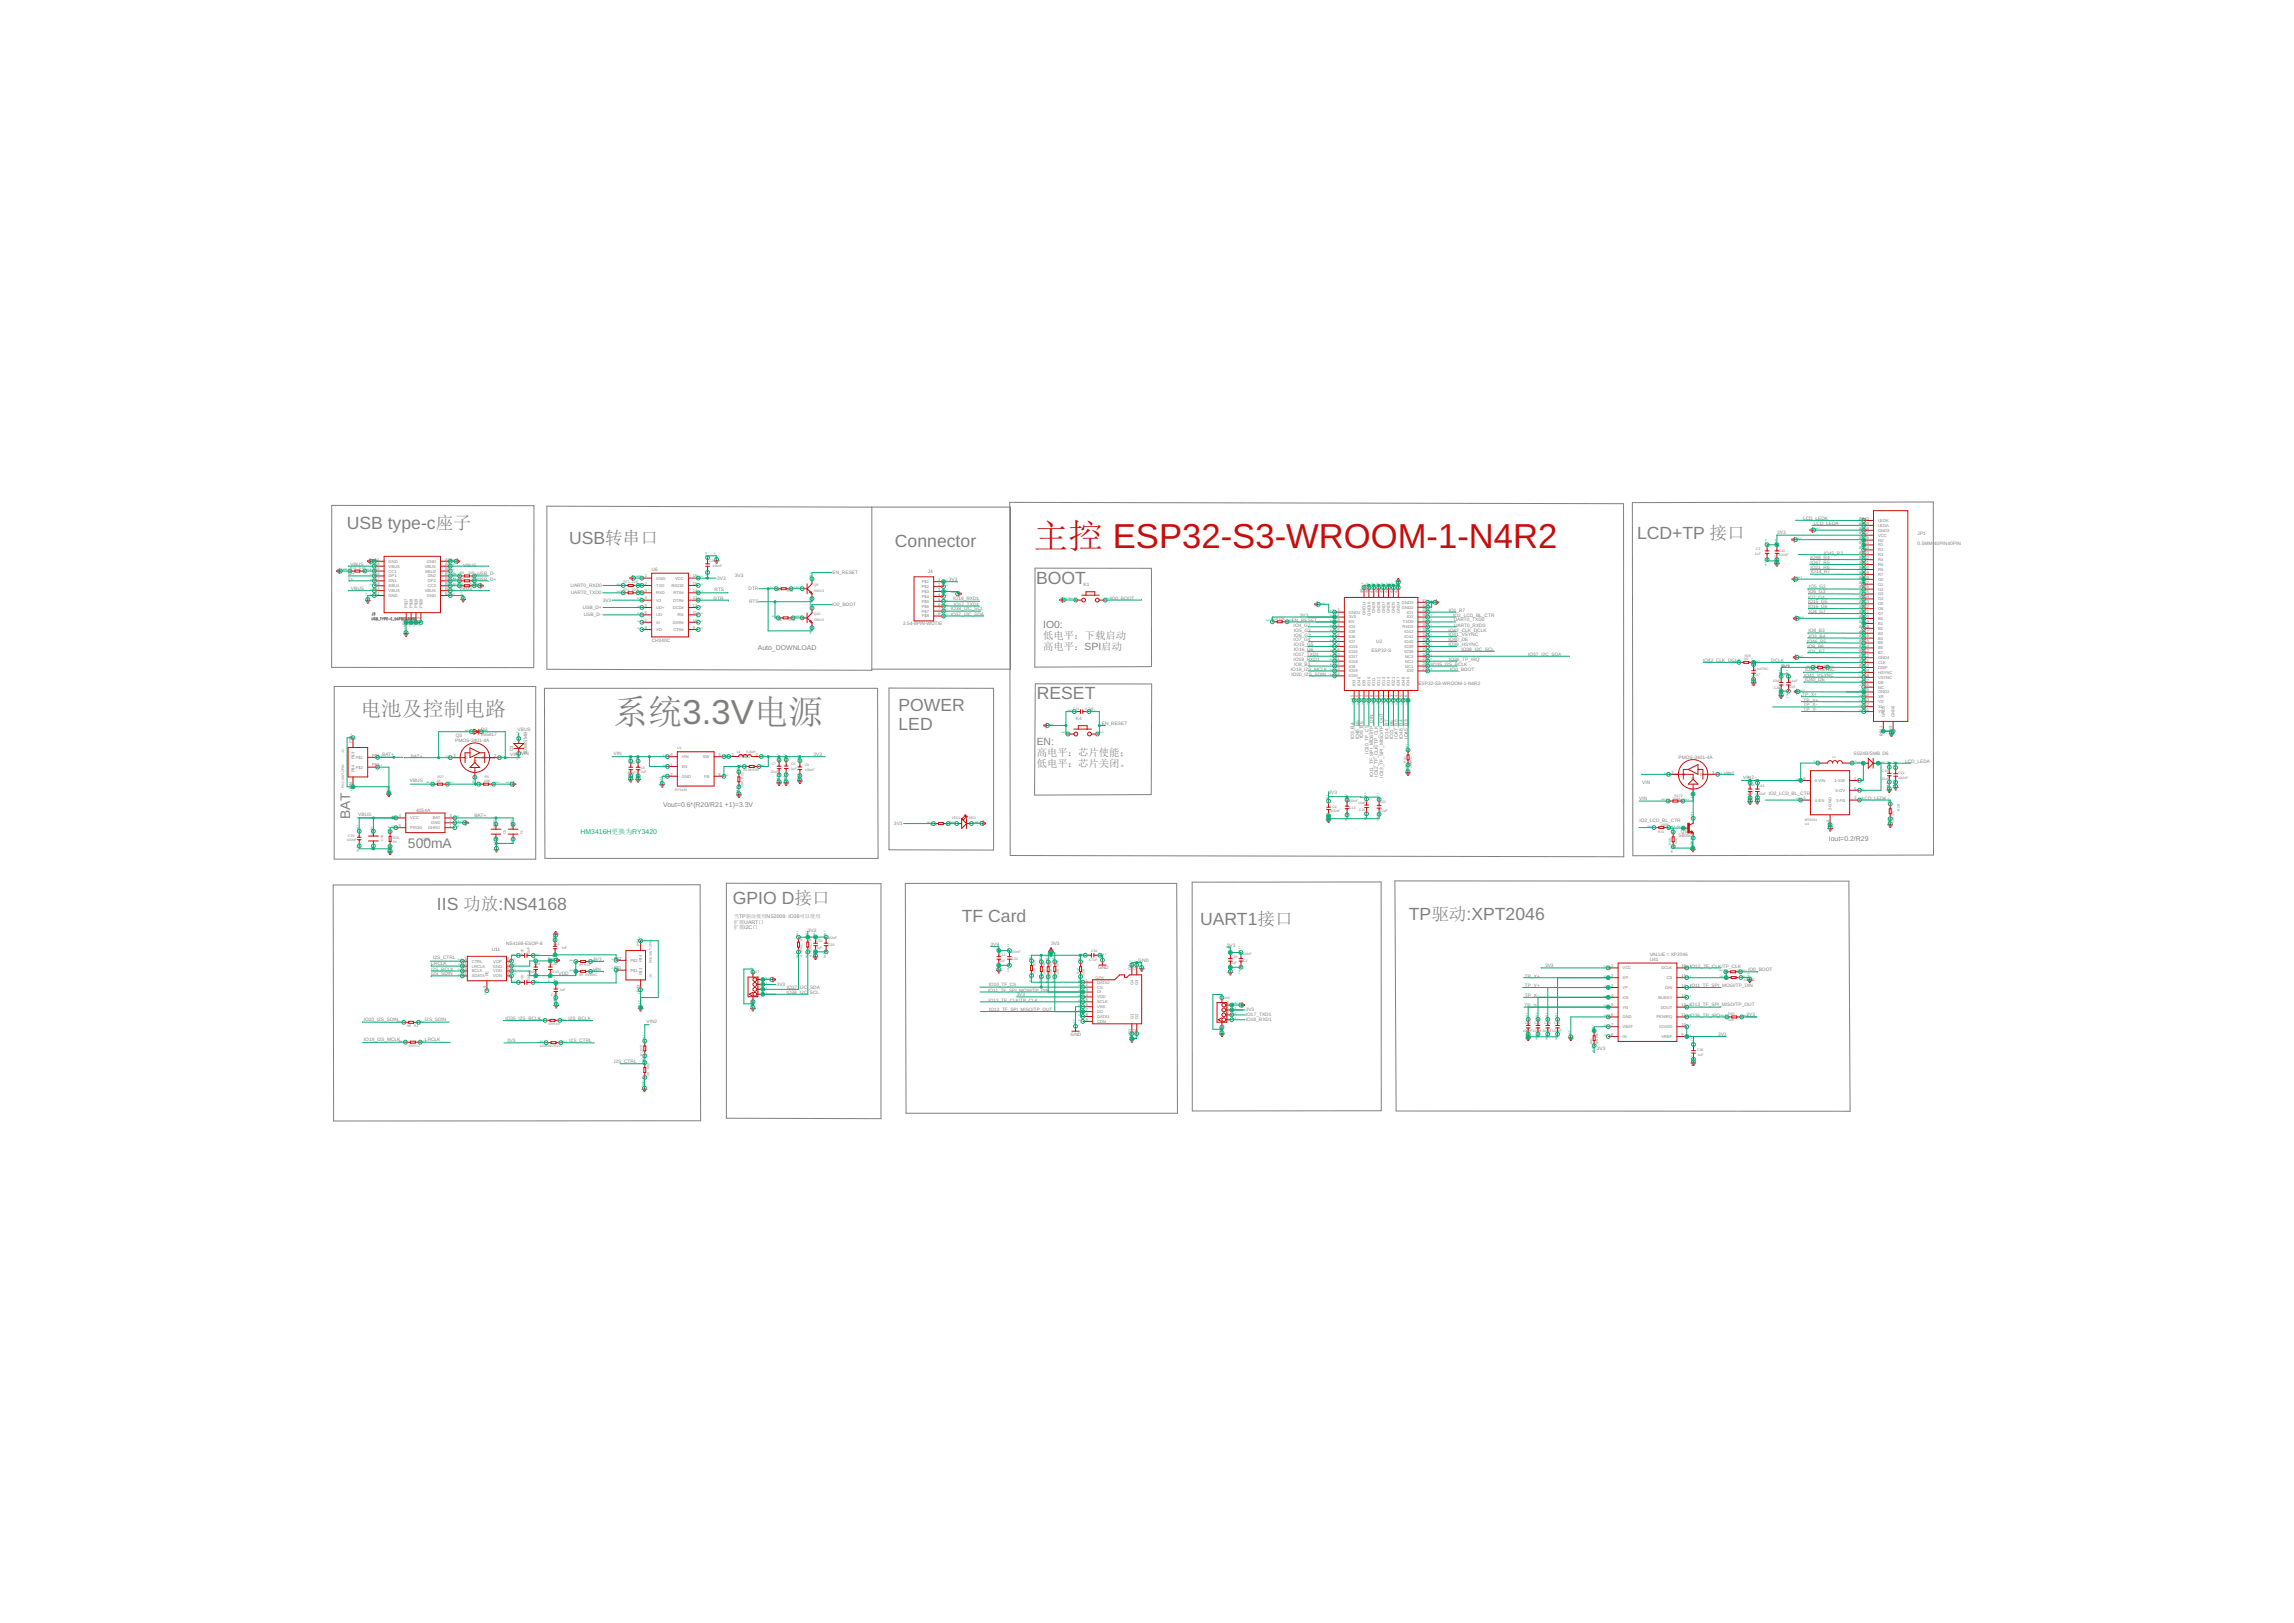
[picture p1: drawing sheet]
<svg xmlns="http://www.w3.org/2000/svg" width="1189mm" height="841mm" viewBox="0 0 1189 841" stroke-linecap="round" stroke-linejoin="round" font-family="sans-serif">
<defs><g id="words">
<text font-size="17.9" fill="#c90d0c" x="536" y="284">主控 ESP32-S3-WROOM-1-N4R2</text>
<text font-size="17.9" fill="#808080" x="318" y="375">系统3.3V电源</text>
<text font-size="10.8" fill="#808080" x="187" y="371">电池及控制电路</text>
<g font-size="9.1" fill="#808080">
<text x="180" y="274">USB type-c座子</text>
<text x="295" y="282">USB转串口</text>
<text x="848" y="279">LCD+TP 接口</text>
<text x="464" y="284">Connector</text>
<text x="537" y="302">BOOT</text>
<text x="537" y="362">RESET</text>
<text x="466" y="369">POWER</text>
<text x="466" y="378">LED</text>
<text x="226" y="472">IIS 功放:NS4168</text>
<text x="380" y="469">GPIO D接口</text>
<text x="498" y="478">TF Card</text>
<text x="622" y="479">UART1接口</text>
<text x="730" y="477">TP驱动:XPT2046</text>
</g>
<g font-size="7.2" fill="#808080">
<text x="181" y="424" transform="rotate(-90 181 424)">BAT</text>
<text x="211" y="440">500mA</text>
</g>
<g font-size="5.4" fill="#808080">
<text x="541" y="325">IO0:</text>
<text x="541" y="331">低电平：下载启动</text>
<text x="541" y="337">高电平：SPI启动</text>
<text x="537" y="386">EN:</text>
<text x="537" y="392">高电平：芯片使能；</text>
<text x="537" y="397">低电平：芯片关闭。</text>
</g>
<g font-size="3.6" fill="#808080">
<text x="393" y="337">Auto_DOWNLOAD</text>
<text x="344" y="418">Vout=0.6*(R20/R21 +1)=3.3V</text>
<text x="948" y="436">Iout=0.2/R29</text>
</g>
<text font-size="3.6" fill="#0dab76" x="301" y="432">HM3416H更换为RY3420</text>
<g font-size="2.7" fill="#808080">
<text x="380" y="476">当TP驱动使用NS2009: IO38可以使用</text>
<text x="380" y="479">扩展UART口</text>
<text x="380" y="482">扩展I2C口</text>
</g>
<g font-size="2.5" fill="#808080">
<text x="934" y="269">LCD_LEDK</text>
<text x="940" y="272">LCD_LEDA</text>
<text x="921" y="277">3V3</text>
<text x="994" y="277">JP1</text>
<text x="945" y="287">IO45_R3</text>
<text x="994" y="282">0.5MM-40PIN40PIN</text>
<text x="182" y="293">VBUS</text>
<text x="240" y="294">VBUS</text>
<text x="938" y="290">IO48_R4</text>
<text x="938" y="292">IO47_R5</text>
<text x="181" y="298">D+</text>
<text x="234" y="299">D-</text>
<text x="247" y="298">USB_D-</text>
<text x="338" y="296">U6</text>
<text x="381" y="299">3V3</text>
<text x="431" y="297">EN_RESET</text>
<text x="481" y="297">J4</text>
<text x="938" y="295">IO21_R6</text>
<text x="939" y="297">IO14_R7</text>
<text x="181" y="301">D-</text>
<text x="182" y="306">VBUS</text>
<text x="235" y="301">D+</text>
<text x="238" y="306">VBUS</text>
<text x="247" y="301">USB_D+</text>
<text x="296" y="304">UART0_RXD0</text>
<text x="372" y="300">3V3</text>
<text x="388" y="306">DTR</text>
<text x="492" y="301">3V3</text>
<text x="562" y="304">K1</text>
<text x="938" y="305">IO5_G2</text>
<text x="296" y="308">UART0_TXD0</text>
<text x="312" y="312">3V3</text>
<text x="370" y="311">DTR</text>
<text x="370" y="306">RTS</text>
<text x="494" y="311">IO18_RXD1</text>
<text x="575" y="311">IO0_BOOT</text>
<text x="937" y="310">IO7_G4</text>
<text x="937" y="307">IO6_G3</text>
<text x="302" y="315">USB_D+</text>
<text x="388" y="313">RTS</text>
<text x="431" y="314">IO0_BOOT</text>
<text x="493" y="316">IO38_I2C_SCL</text>
<text x="494" y="314">IO17_TXD1</text>
<text x="751" y="317">IO1_B7</text>
<text x="937" y="312">IO15_G5</text>
<text x="937" y="315">IO16_G6</text>
<text x="938" y="318">IO4_G7</text>
<text x="303" y="319">USB_D-</text>
<text x="468" y="324">2.54-8PIN-WOTIE</text>
<text x="493" y="319">IO37_I2C_SDA</text>
<text x="669" y="323">EN_RESET</text>
<text x="674" y="319">3V3</text>
<text x="753" y="320">IO2_LCD_BL_CTR</text>
<text x="753" y="322">UART0_TXD0</text>
<text x="670" y="325">IO4_G7</text>
<text x="671" y="327">IO5_G2</text>
<text x="671" y="330">IO6_G3</text>
<text x="751" y="330">IO41_VSYNC</text>
<text x="751" y="327">IO42_CLK_DCLK</text>
<text x="754" y="325">UART0_RXD0</text>
<text x="937" y="328">IO8_B3</text>
<text x="338" y="333">CH340C</text>
<text x="670" y="332">IO7_G4</text>
<text x="671" y="335">IO15_G5</text>
<text x="713" y="333">U2</text>
<text x="751" y="335">IO39_HSYNC</text>
<text x="751" y="332">IO40_DE</text>
<text x="936" y="333">IO46_B5</text>
<text x="937" y="336">IO9_B6</text>
<text x="938" y="331">IO3_B4</text>
<text x="670" y="340">IO17_TXD1</text>
<text x="671" y="337">IO16_G6</text>
<text x="711" y="338">ESP32-S</text>
<text x="757" y="337">IO38_I2C_SCL</text>
<text x="792" y="340">IO37_I2C_SDA</text>
<text x="937" y="338">IO1_B7</text>
<text x="669" y="348">IO19_I2S_MCLK</text>
<text x="670" y="342">IO18_RXD1</text>
<text x="671" y="345">IO8_B3</text>
<text x="742" y="345">IO35_I2S_BCLK</text>
<text x="751" y="342">IO36_TP_IRQ</text>
<text x="752" y="348">IO0_BOOT</text>
<text x="883" y="343">IO42_CLK_DCLK</text>
<text x="918" y="343">DCLK</text>
<text x="923" y="346">3V3</text>
<text x="935" y="348">IO39_HSYNC</text>
<text x="669" y="350">IO20_I2S_SDIN</text>
<text x="935" y="351">IO41_VSYNC</text>
<text x="935" y="353">IO40_DE</text>
<text x="735" y="355">ESP32-S3-WROOM-1-N4R2</text>
<text x="934" y="361">TP_X+</text>
<text x="935" y="364">TP_Y+</text>
<text x="935" y="368">TP_Y-</text>
<text x="935" y="366">TP_X-</text>
<text x="558" y="373">K4</text>
<text x="571" y="376">EN_RESET</text>
<text x="236" y="382">Q3</text>
<text x="249" y="381">IN5817</text>
<text x="249" y="379">D2</text>
<text x="268" y="379">VBUS</text>
<text x="702" y="383" transform="rotate(-90 702 383)">IO3_B4</text>
<text x="704" y="383" transform="rotate(-90 704 383)">IO46_B5</text>
<text x="707" y="382" transform="rotate(-90 707 382)">IO9_B6</text>
<text x="720" y="383" transform="rotate(-90 720 383)">IO14_R7</text>
<text x="722" y="383" transform="rotate(-90 722 383)">IO21_R6</text>
<text x="724" y="383" transform="rotate(-90 724 383)">IO47_R5</text>
<text x="727" y="383" transform="rotate(-90 727 383)">IO48_R4</text>
<text x="730" y="383" transform="rotate(-90 730 383)">IO45_R3</text>
<text x="236" y="384">PMOS-3401-4A</text>
<text x="266" y="389" transform="rotate(-90 266 389)">D1</text>
<text x="198" y="392">BAT+</text>
<text x="213" y="393">BAT+</text>
<text x="264" y="392">VIN</text>
<text x="270" y="391">VIN</text>
<text x="273" y="391" transform="rotate(-90 273 391)">S2M/SMB</text>
<text x="318" y="391">VIN</text>
<text x="422" y="392">3V3</text>
<text x="709" y="391" transform="rotate(-90 709 391)">IO10_TF_CS</text>
<text x="870" y="393">PMOS-3401-4A</text>
<text x="961" y="391">SS24B/SMB D6</text>
<text x="987" y="395">LCD_LEDA</text>
<text x="893" y="401">VIN2</text>
<text x="212" y="405">VBUS</text>
<text x="712" y="403" transform="rotate(-90 712 403)">IO11_TF_SPI_MOSI/TP_DIN</text>
<text x="714" y="403" transform="rotate(-90 714 403)">IO12_TF_CLK/TP_CLK</text>
<text x="717" y="403" transform="rotate(-90 717 403)">IO13_TF_SPI_MISO/TP_OUT</text>
<text x="851" y="406">VIN</text>
<text x="903" y="404">VIN2</text>
<text x="689" y="411">3V3</text>
<text x="917" y="412">IO2_LCD_BL_CTR</text>
<text x="849" y="415">VIN</text>
<text x="965" y="414">LCD_LEDK</text>
<text x="186" y="423">VBUS</text>
<text x="216" y="421">4054A</text>
<text x="246" y="424">BAT+</text>
<text x="850" y="426">IO2_LCD_BL_CTR</text>
<text x="463" y="427">3V3</text>
<text x="871" y="432">Q5</text>
<text x="218" y="436">U26</text>
<text x="870" y="434">S8050</text>
<text x="419" y="483">3V3</text>
<text x="262" y="489">NS4168-ESOP-8</text>
<text x="513" y="490">3V3</text>
<text x="545" y="490">3V3</text>
<text x="636" y="491">3V3</text>
<text x="225" y="497">I2S_CTRL</text>
<text x="255" y="493">U11</text>
<text x="855" y="495">VALUE = XP2046</text>
<text x="855" y="498">U41</text>
<text x="224" y="503">I2S_BCLK</text>
<text x="224" y="500">LRCLK</text>
<text x="307" y="498">3V3</text>
<text x="307" y="503">VIN</text>
<text x="569" y="502">GND</text>
<text x="590" y="499">GND</text>
<text x="801" y="501">3V3</text>
<text x="876" y="501">IO12_TF_CLK/TP_CLK</text>
<text x="906" y="503">IO0_BOOT</text>
<text x="224" y="505">I2S_SDIN</text>
<text x="289" y="505">VDD</text>
<text x="568" y="508">SD1</text>
<text x="790" y="507">TP_X+</text>
<text x="403" y="511">3V3</text>
<text x="408" y="515">IO38_I2C_SCL</text>
<text x="408" y="512">IO37_I2C_SDA</text>
<text x="790" y="512">TP_Y+</text>
<text x="876" y="512">IO11_TF_SPI_MOSI/TP_DIN</text>
<text x="790" y="522">TP_Y-</text>
<text x="790" y="517">TP_X-</text>
<text x="876" y="522">IO13_TF_SPI_MISO/TP_OUT</text>
<text x="646" y="524">3V3</text>
<text x="646" y="526">IO17_TXD1</text>
<text x="876" y="527">IO36_TP_IRQ</text>
<text x="905" y="527">3V3</text>
<text x="188" y="529">IO20_I2S_SDIN</text>
<text x="220" y="529">I2S_SDIN</text>
<text x="262" y="528">IO35_I2S_BCLK</text>
<text x="295" y="529">I2S_BCLK</text>
<text x="335" y="530">VIN2</text>
<text x="646" y="529">IO18_RXD1</text>
<text x="189" y="540">IO19_I2S_MCLK</text>
<text x="220" y="540">LRCLK</text>
<text x="263" y="540">3V3</text>
<text x="555" y="537">GND</text>
<text x="890" y="537">3V3</text>
<text x="295" y="540">I2S_CTRL</text>
<text x="828" y="544">3V3</text>
<text x="318" y="551">I2S_CTRL</text>
</g>
<g font-size="2.4" fill="#808080">
<text x="512" y="514">IO11_TF_SPI_MOSI/TP_DIN</text>
<text x="512" y="511">IO10_TF_CS</text>
<text x="512" y="519">IO12_TF_CLK/TP_CLK</text>
<text x="527" y="516">3V3</text>
<text x="513" y="524">IO13_TF_SPI_MISO/TP_OUT</text>
</g>
<g font-size="2.1" fill="#808080">
<text x="964" y="269">P$40</text>
<text x="964" y="274">P$38</text>
<text x="964" y="272">P$39</text>
<text x="973" y="270">LEDK</text>
<text x="973" y="276">GND3</text>
<text x="973" y="273">LEDA</text>
<text x="964" y="280">P$36</text>
<text x="964" y="277">P$37</text>
<text x="973" y="281">R0</text>
<text x="973" y="278">VCC</text>
<text x="964" y="287">P$33</text>
<text x="964" y="285">P$</text>
<text x="964" y="282">P$</text>
<text x="966" y="285">34</text>
<text x="966" y="282">35</text>
<text x="973" y="286">R2</text>
<text x="973" y="283">R1</text>
<text x="194" y="290">A1</text>
<text x="194" y="293">A4</text>
<text x="201" y="292">GND</text>
<text x="221" y="292">GND</text>
<text x="231" y="293">A9</text>
<text x="231" y="290">A12</text>
<text x="964" y="290">P$32</text>
<text x="964" y="292">P$31</text>
<text x="973" y="288">R3</text>
<text x="973" y="291">R4</text>
<text x="973" y="293">R5</text>
<text x="194" y="296">A5</text>
<text x="194" y="298">A6</text>
<text x="201" y="294">VBUS</text>
<text x="201" y="297">CC1</text>
<text x="201" y="299">DP1</text>
<text x="220" y="294">VBUS</text>
<text x="220" y="297">SBU2</text>
<text x="222" y="299">DN2</text>
<text x="231" y="298">B7</text>
<text x="231" y="296">B8</text>
<text x="334" y="299">1</text>
<text x="359" y="299">16</text>
<text x="964" y="295">P$30</text>
<text x="964" y="297">P$29</text>
<text x="964" y="300">P$28</text>
<text x="973" y="296">R6</text>
<text x="973" y="298">R7</text>
<text x="194" y="301">A7</text>
<text x="194" y="303">A8</text>
<text x="194" y="306">B4</text>
<text x="201" y="302">DN1</text>
<text x="201" y="304">SBU1</text>
<text x="222" y="304">CC2</text>
<text x="222" y="302">DP2</text>
<text x="231" y="306">B9</text>
<text x="231" y="303">B5</text>
<text x="231" y="301">B6</text>
<text x="334" y="303">2</text>
<text x="340" y="300">GND</text>
<text x="340" y="304">TXD</text>
<text x="348" y="304">RS232</text>
<text x="350" y="300">VCC</text>
<text x="359" y="303">15</text>
<text x="478" y="302">P$1</text>
<text x="478" y="305">P$2</text>
<text x="486" y="301">1</text>
<text x="486" y="304">2</text>
<text x="964" y="305">P$26</text>
<text x="964" y="302">P$</text>
<text x="966" y="302">27</text>
<text x="973" y="303">G1</text>
<text x="973" y="301">G0</text>
<text x="194" y="308">B1</text>
<text x="201" y="307">VBUS</text>
<text x="201" y="309">GND</text>
<text x="220" y="307">VBUS</text>
<text x="221" y="309">GND</text>
<text x="231" y="308">B12</text>
<text x="334" y="307">3</text>
<text x="334" y="311">4</text>
<text x="340" y="308">RXD</text>
<text x="340" y="312">V3</text>
<text x="349" y="312">DTR#</text>
<text x="349" y="308">RTS#</text>
<text x="359" y="311">13</text>
<text x="359" y="307">14</text>
<text x="478" y="307">P$3</text>
<text x="478" y="310">P$4</text>
<text x="486" y="306">3</text>
<text x="486" y="309">4</text>
<text x="486" y="311">5</text>
<text x="707" y="307" transform="rotate(-90 707 307)">49</text>
<text x="709" y="307" transform="rotate(-90 709 307)">48</text>
<text x="712" y="307" transform="rotate(-90 712 307)">47</text>
<text x="714" y="307" transform="rotate(-90 714 307)">46</text>
<text x="717" y="307" transform="rotate(-90 717 307)">45</text>
<text x="719" y="307" transform="rotate(-90 719 307)">44</text>
<text x="722" y="307" transform="rotate(-90 722 307)">43</text>
<text x="724" y="307" transform="rotate(-90 724 307)">42</text>
<text x="737" y="312">41</text>
<text x="964" y="307">P$25</text>
<text x="964" y="310">P$24</text>
<text x="973" y="309">G3</text>
<text x="973" y="311">G4</text>
<text x="973" y="306">G2</text>
<text x="211" y="315" transform="rotate(-90 211 315)">P$17</text>
<text x="214" y="315" transform="rotate(-90 214 315)">P$18</text>
<text x="216" y="315" transform="rotate(-90 216 315)">P$19</text>
<text x="219" y="315" transform="rotate(-90 219 315)">P$20</text>
<text x="334" y="314">5</text>
<text x="340" y="316">UD+</text>
<text x="349" y="316">DCD#</text>
<text x="359" y="314">12</text>
<text x="478" y="312">P$5</text>
<text x="478" y="315">P$6</text>
<text x="478" y="317">P$7</text>
<text x="486" y="314">6</text>
<text x="486" y="316">7</text>
<text x="693" y="317">1</text>
<text x="699" y="318">GND1</text>
<text x="713" y="318" transform="rotate(-90 713 318)">GND9</text>
<text x="715" y="318" transform="rotate(-90 715 318)">GND8</text>
<text x="718" y="318" transform="rotate(-90 718 318)">GND7</text>
<text x="720" y="318" transform="rotate(-90 720 318)">GND6</text>
<text x="723" y="318" transform="rotate(-90 723 318)">GND5</text>
<text x="725" y="318" transform="rotate(-90 725 318)">GND4</text>
<text x="727" y="315">GND2</text>
<text x="727" y="313">GND3</text>
<text x="729" y="318">IO1</text>
<text x="737" y="317">39</text>
<text x="737" y="314">40</text>
<text x="964" y="313">P$23</text>
<text x="964" y="315">P$22</text>
<text x="964" y="318">P$21</text>
<text x="973" y="314">G5</text>
<text x="973" y="316">G6</text>
<text x="210" y="324" transform="rotate(-90 210 324)">P$6</text>
<text x="213" y="324" transform="rotate(-90 213 324)">P</text>
<text x="213" y="322" transform="rotate(-90 213 322)">$7</text>
<text x="215" y="324" transform="rotate(-90 215 324)">P</text>
<text x="215" y="322" transform="rotate(-90 215 322)">$8</text>
<text x="218" y="324" transform="rotate(-90 218 324)">P</text>
<text x="218" y="322" transform="rotate(-90 218 322)">$9</text>
<text x="334" y="318">6</text>
<text x="334" y="322">7</text>
<text x="340" y="319">UD-</text>
<text x="340" y="323">XI</text>
<text x="349" y="323">DSR#</text>
<text x="351" y="319">RI#</text>
<text x="359" y="322">10</text>
<text x="359" y="318">11</text>
<text x="478" y="320">P$8</text>
<text x="486" y="319">8</text>
<text x="693" y="319">2</text>
<text x="693" y="322">3</text>
<text x="699" y="320">3V3</text>
<text x="699" y="323">EN</text>
<text x="708" y="319" transform="rotate(-90 708 319)">GND11</text>
<text x="710" y="319" transform="rotate(-90 710 319)">GND10</text>
<text x="727" y="323">TXD0</text>
<text x="729" y="320">IO2</text>
<text x="737" y="322">37</text>
<text x="737" y="319">38</text>
<text x="964" y="320">P$20</text>
<text x="964" y="323">P$</text>
<text x="966" y="323">19</text>
<text x="973" y="319">G7</text>
<text x="973" y="321">B0</text>
<text x="973" y="324">B1</text>
<text x="334" y="326">8</text>
<text x="340" y="327">XO</text>
<text x="349" y="327">CTS#</text>
<text x="359" y="326">9</text>
<text x="693" y="324">4</text>
<text x="693" y="327">5</text>
<text x="693" y="330">6</text>
<text x="699" y="326">IO4</text>
<text x="699" y="328">IO5</text>
<text x="727" y="326">RXD0</text>
<text x="728" y="328">IO42</text>
<text x="737" y="330">34</text>
<text x="737" y="327">35</text>
<text x="737" y="324">36</text>
<text x="964" y="325">P$</text>
<text x="964" y="328">P$17</text>
<text x="966" y="325">18</text>
<text x="973" y="326">B2</text>
<text x="973" y="329">B3</text>
<text x="693" y="332">7</text>
<text x="693" y="335">8</text>
<text x="699" y="331">IO6</text>
<text x="699" y="333">IO7</text>
<text x="699" y="336">IO15</text>
<text x="728" y="336">IO39</text>
<text x="728" y="333">IO40</text>
<text x="728" y="331">IO41</text>
<text x="737" y="335">32</text>
<text x="737" y="332">33</text>
<text x="964" y="330">P$16</text>
<text x="964" y="333">P$15</text>
<text x="964" y="335">P$14</text>
<text x="973" y="331">B4</text>
<text x="973" y="334">B5</text>
<text x="692" y="340">10</text>
<text x="693" y="337">9</text>
<text x="699" y="338">IO16</text>
<text x="699" y="341">IO17</text>
<text x="728" y="338">IO38</text>
<text x="728" y="341">NC3</text>
<text x="737" y="340">30</text>
<text x="737" y="337">31</text>
<text x="964" y="338">P$13</text>
<text x="964" y="340">P$12</text>
<text x="973" y="337">B6</text>
<text x="973" y="339">B7</text>
<text x="973" y="342">GND4</text>
<text x="692" y="345">12</text>
<text x="692" y="347">13</text>
<text x="692" y="342">11</text>
<text x="699" y="343">IO18</text>
<text x="699" y="346">IO8</text>
<text x="728" y="346">NC1</text>
<text x="728" y="343">NC2</text>
<text x="737" y="347">27</text>
<text x="737" y="345">28</text>
<text x="737" y="342">29</text>
<text x="964" y="346">P$10</text>
<text x="964" y="343">P$11</text>
<text x="973" y="344">CLK</text>
<text x="973" y="347">DISP</text>
<text x="692" y="350">14</text>
<text x="699" y="348">IO19</text>
<text x="699" y="351">IO20</text>
<text x="729" y="348">IO0</text>
<text x="965" y="348">P$9</text>
<text x="965" y="351">P$8</text>
<text x="965" y="353">P$7</text>
<text x="973" y="349">HSYNC</text>
<text x="973" y="352">VSYNC</text>
<text x="703" y="355" transform="rotate(-90 703 355)">IO3</text>
<text x="705" y="355" transform="rotate(-90 705 355)">IO46</text>
<text x="708" y="355" transform="rotate(-90 708 355)">IO9</text>
<text x="710" y="355" transform="rotate(-90 710 355)">IO10</text>
<text x="713" y="355" transform="rotate(-90 713 355)">IO11</text>
<text x="715" y="355" transform="rotate(-90 715 355)">IO12</text>
<text x="718" y="355" transform="rotate(-90 718 355)">IO13</text>
<text x="720" y="355" transform="rotate(-90 720 355)">IO14</text>
<text x="723" y="355" transform="rotate(-90 723 355)">IO21</text>
<text x="725" y="355" transform="rotate(-90 725 355)">IO47</text>
<text x="728" y="355" transform="rotate(-90 728 355)">IO48</text>
<text x="731" y="355" transform="rotate(-90 731 355)">IO45</text>
<text x="965" y="358">P$5</text>
<text x="965" y="356">P$6</text>
<text x="973" y="359">GND2</text>
<text x="973" y="354">DE</text>
<text x="973" y="357">NC</text>
<text x="701" y="363" transform="rotate(-90 701 363)">15</text>
<text x="704" y="363" transform="rotate(-90 704 363)">16</text>
<text x="707" y="363" transform="rotate(-90 707 363)">17</text>
<text x="709" y="363" transform="rotate(-90 709 363)">18</text>
<text x="712" y="363" transform="rotate(-90 712 363)">19</text>
<text x="714" y="363" transform="rotate(-90 714 363)">20</text>
<text x="717" y="363" transform="rotate(-90 717 363)">21</text>
<text x="719" y="363" transform="rotate(-90 719 363)">22</text>
<text x="722" y="363" transform="rotate(-90 722 363)">23</text>
<text x="724" y="363" transform="rotate(-90 724 363)">24</text>
<text x="727" y="363" transform="rotate(-90 727 363)">25</text>
<text x="729" y="363" transform="rotate(-90 729 363)">26</text>
<text x="965" y="361">P$4</text>
<text x="965" y="363">P$3</text>
<text x="965" y="366">P$2</text>
<text x="973" y="362">XR</text>
<text x="973" y="364">YD</text>
<text x="965" y="368">P$1</text>
<text x="973" y="367">XL</text>
<text x="973" y="370">YU</text>
<text x="977" y="371" transform="rotate(-90 977 371)">GND5</text>
<text x="982" y="371" transform="rotate(-90 982 371)">GND6</text>
<text x="976" y="381" transform="rotate(-90 976 381)">P$41</text>
<text x="981" y="381" transform="rotate(-90 981 381)">P$</text>
<text x="981" y="379" transform="rotate(-90 981 379)">42</text>
<text x="183" y="385" transform="rotate(-90 183 385)">P$3</text>
<text x="184" y="393" transform="rotate(-90 184 393)">P$3</text>
<text x="184" y="393">P$1</text>
<text x="193" y="392">P$1</text>
<text x="235" y="392">3</text>
<text x="241" y="393">D</text>
<text x="247" y="395" transform="rotate(-90 247 395)">G</text>
<text x="250" y="393">S</text>
<text x="256" y="392">2</text>
<text x="348" y="392">4</text>
<text x="353" y="393">VIN</text>
<text x="364" y="393">SW</text>
<text x="372" y="392">3</text>
<text x="379" y="392">1</text>
<text x="383" y="393">P$P2$1</text>
<text x="392" y="392">2</text>
<text x="184" y="400" transform="rotate(-90 184 400)">P$4</text>
<text x="184" y="398">P$2</text>
<text x="193" y="397">P$2</text>
<text x="246" y="401" transform="rotate(-90 246 401)">1</text>
<text x="348" y="397">1</text>
<text x="348" y="402">2</text>
<text x="353" y="398">EN</text>
<text x="372" y="402">5</text>
<text x="866" y="401">2</text>
<text x="887" y="401">3</text>
<text x="183" y="407" transform="rotate(-90 183 407)">$4</text>
<text x="353" y="403">GND</text>
<text x="365" y="403">FB</text>
<text x="872" y="402">S</text>
<text x="878" y="404" transform="rotate(-90 878 404)">G</text>
<text x="881" y="402">D</text>
<text x="935" y="404">6</text>
<text x="941" y="405">6-VIN</text>
<text x="951" y="405">1-SW</text>
<text x="961" y="404">1</text>
<text x="183" y="409" transform="rotate(-90 183 409)">P</text>
<text x="877" y="410" transform="rotate(-90 877 410)">1</text>
<text x="951" y="410">5-OV</text>
<text x="961" y="409">5</text>
<text x="935" y="414">4</text>
<text x="941" y="415">4-EN</text>
<text x="949" y="420" transform="rotate(-90 949 420)">2-GND</text>
<text x="952" y="415">3-FB</text>
<text x="961" y="414">3</text>
<text x="207" y="423">4</text>
<text x="213" y="425">VCC</text>
<text x="224" y="425">BAT</text>
<text x="233" y="423">3</text>
<text x="948" y="426" transform="rotate(-90 948 426)">2</text>
<text x="207" y="429">5</text>
<text x="213" y="430">PROG</text>
<text x="222" y="430">GHRG</text>
<text x="224" y="427">GND</text>
<text x="233" y="429">1</text>
<text x="233" y="426">2</text>
<text x="332" y="490" transform="rotate(-90 332 490)">P$4</text>
<text x="241" y="498">1</text>
<text x="263" y="498">8</text>
<text x="318" y="497">P</text>
<text x="320" y="497">$2</text>
<text x="241" y="500">2</text>
<text x="241" y="503">3</text>
<text x="245" y="499">CTRL</text>
<text x="245" y="501">LRCLK</text>
<text x="245" y="504">BCLK</text>
<text x="255" y="501">GND</text>
<text x="256" y="504">VDD</text>
<text x="256" y="499">VOP</text>
<text x="263" y="503">6</text>
<text x="263" y="500">7</text>
<text x="318" y="502">P$1</text>
<text x="327" y="503">P$1</text>
<text x="327" y="498">P$2</text>
<text x="333" y="499" transform="rotate(-90 333 499)">P$4</text>
<text x="586" y="503" transform="rotate(-90 586 503)">G4</text>
<text x="589" y="503" transform="rotate(-90 589 503)">G3</text>
<text x="835" y="501">1</text>
<text x="841" y="502">VCC</text>
<text x="861" y="502">DCLK</text>
<text x="871" y="501">16</text>
<text x="241" y="505">4</text>
<text x="245" y="506">SDATA</text>
<text x="253" y="506" transform="rotate(-90 253 506)">PE</text>
<text x="256" y="506">VON</text>
<text x="263" y="505">5</text>
<text x="333" y="505" transform="rotate(-90 333 505)">P$3</text>
<text x="393" y="510">3</text>
<text x="393" y="507">4</text>
<text x="563" y="509">1</text>
<text x="569" y="510">DATA2</text>
<text x="835" y="506">2</text>
<text x="841" y="507">XP</text>
<text x="864" y="507">CS</text>
<text x="871" y="506">15</text>
<text x="252" y="512" transform="rotate(-90 252 512)">9</text>
<text x="332" y="514" transform="rotate(-90 332 514)">P$3</text>
<text x="393" y="515">1</text>
<text x="393" y="512">2</text>
<text x="563" y="511">2</text>
<text x="563" y="514">3</text>
<text x="569" y="512">CS</text>
<text x="569" y="515">DI</text>
<text x="587" y="510" transform="rotate(-90 587 510)">G4</text>
<text x="590" y="510" transform="rotate(-90 590 510)">G3</text>
<text x="835" y="511">3</text>
<text x="841" y="512">YP</text>
<text x="863" y="512">DIN</text>
<text x="871" y="511">14</text>
<text x="563" y="516">4</text>
<text x="563" y="519">5</text>
<text x="563" y="521">6</text>
<text x="569" y="517">VDD</text>
<text x="569" y="520">SCLK</text>
<text x="636" y="520">4</text>
<text x="835" y="516">4</text>
<text x="835" y="522">5</text>
<text x="841" y="518">XN</text>
<text x="860" y="518">BUESY</text>
<text x="871" y="522">12</text>
<text x="871" y="516">13</text>
<text x="563" y="524">7</text>
<text x="563" y="526">8</text>
<text x="569" y="522">VSS</text>
<text x="569" y="525">DO</text>
<text x="569" y="528">DATA1</text>
<text x="636" y="526">2</text>
<text x="636" y="523">3</text>
<text x="835" y="527">6</text>
<text x="841" y="523">YN</text>
<text x="841" y="528">GND</text>
<text x="859" y="528">PENIRQ</text>
<text x="861" y="523">DOUT</text>
<text x="871" y="527">11</text>
<text x="563" y="529">9</text>
<text x="569" y="530">CDN</text>
<text x="587" y="528" transform="rotate(-90 587 528)">G1</text>
<text x="590" y="528" transform="rotate(-90 590 528)">G2</text>
<text x="636" y="528">1</text>
<text x="835" y="532">7</text>
<text x="841" y="533">VBAT</text>
<text x="860" y="533">IOVDD</text>
<text x="871" y="532">10</text>
<text x="586" y="536" transform="rotate(-90 586 536)">G1</text>
<text x="589" y="536" transform="rotate(-90 589 536)">G2</text>
<text x="835" y="537">8</text>
<text x="841" y="538">IN</text>
<text x="861" y="538">VREF</text>
<text x="871" y="537">9</text>
</g>
<g font-size="1.8" fill="#808080">
<text x="909" y="287">1uF</text>
<text x="910" y="285">C3</text>
<text x="922" y="286">C10</text>
<text x="367" y="291">C26</text>
<text x="922" y="288">100nF</text>
<text x="182" y="295">R13</text>
<text x="186" y="295">5.1K</text>
<text x="238" y="297">R8</text>
<text x="243" y="297">22R</text>
<text x="369" y="294">100nF</text>
<text x="237" y="303">R14</text>
<text x="238" y="301">R9</text>
<text x="244" y="303">5.1K</text>
<text x="244" y="301">22R</text>
<text x="323" y="302">R72</text>
<text x="328" y="302">22R</text>
<text x="422" y="303">Q9</text>
<text x="323" y="306">R71</text>
<text x="328" y="306">22R</text>
<text x="402" y="306">1K</text>
<text x="408" y="307">R75</text>
<text x="422" y="307">S9013</text>
<text x="403" y="322">1K</text>
<text x="409" y="322">R74</text>
<text x="422" y="322">S9013</text>
<text x="422" y="319">Q10</text>
<text x="659" y="321">R18</text>
<text x="663" y="321">10K</text>
<text x="904" y="341">R26</text>
<text x="904" y="342">0R</text>
<text x="909" y="347">0.1uF/NC</text>
<text x="940" y="345">R25</text>
<text x="945" y="346">10K</text>
<text x="909" y="350">C17</text>
<text x="919" y="353">10uF</text>
<text x="927" y="353">0.1uF</text>
<text x="919" y="357">C23</text>
<text x="927" y="357">C15</text>
<text x="556" y="368">C11</text>
<text x="562" y="368">4.7uF</text>
<text x="351" y="388">U1</text>
<text x="178" y="390" transform="rotate(-90 178 390)">J1</text>
<text x="382" y="390">L4</text>
<text x="387" y="390">5.6uH</text>
<text x="729" y="395" transform="rotate(-90 729 395)">R31</text>
<text x="325" y="401">22</text>
<text x="326" y="396">C</text>
<text x="327" y="396">42</text>
<text x="327" y="401">uF</text>
<text x="332" y="401">1uF</text>
<text x="332" y="398">C6</text>
<text x="385" y="400">45.3KR20</text>
<text x="399" y="401">22uF</text>
<text x="400" y="396">C7</text>
<text x="410" y="399">1uF</text>
<text x="410" y="396">C8</text>
<text x="417" y="399">100nF</text>
<text x="417" y="397">C9</text>
<text x="732" y="398" transform="rotate(-90 732 398)">10k/NC</text>
<text x="975" y="400">C19</text>
<text x="984" y="401">C21</text>
<text x="226" y="405">1K</text>
<text x="227" y="403">R27</text>
<text x="251" y="405">10K</text>
<text x="251" y="403">R5</text>
<text x="385" y="408" transform="rotate(-90 385 408)">10K R21</text>
<text x="906" y="407">C</text>
<text x="907" y="407">18</text>
<text x="911" y="408">C43</text>
<text x="975" y="404">22uF</text>
<text x="984" y="403">100nF</text>
<text x="178" y="408" transform="rotate(-90 178 408)">PH2.0WT-2PIN</text>
<text x="350" y="410">RY3420</text>
<text x="868" y="413">R172</text>
<text x="906" y="412">1uF</text>
<text x="911" y="412">22uF</text>
<text x="691" y="419">C4</text>
<text x="699" y="416">100nF</text>
<text x="699" y="419">C13</text>
<text x="704" y="417">10uF</text>
<text x="715" y="416">C32</text>
<text x="867" y="414">100K</text>
<text x="493" y="424">LED1</text>
<text x="502" y="424">RED</text>
<text x="690" y="421">100nF</text>
<text x="704" y="420">C31</text>
<text x="715" y="421">47uF</text>
<text x="935" y="425">MT9201</text>
<text x="985" y="420" transform="rotate(-90 985 420)">R29</text>
<text x="257" y="430" transform="rotate(-90 257 430)">10uF</text>
<text x="266" y="430" transform="rotate(-90 266 430)">10uF</text>
<text x="482" y="428">4.7K</text>
<text x="490" y="428">R3</text>
<text x="859" y="432">R11</text>
<text x="861" y="428">100R</text>
<text x="935" y="427">U4</text>
<text x="982" y="426" transform="rotate(-90 982 426)">10R 1%</text>
<text x="180" y="436">100nF</text>
<text x="180" y="434">C39</text>
<text x="194" y="433" transform="rotate(-90 194 433)">10uF</text>
<text x="199" y="436" transform="rotate(-90 199 436)">C34</text>
<text x="204" y="437">2K</text>
<text x="204" y="435">R28</text>
<text x="262" y="432" transform="rotate(-90 262 432)">C5</text>
<text x="271" y="432" transform="rotate(-90 271 432)">C1</text>
<text x="866" y="438" transform="rotate(-90 866 438)">R58</text>
<text x="869" y="437" transform="rotate(-90 869 437)">10k</text>
<text x="287" y="489">C</text>
<text x="288" y="489">14</text>
<text x="291" y="492">1nF</text>
<text x="416" y="488" transform="rotate(-90 416 488)">R7</text>
<text x="421" y="487" transform="rotate(-90 421 487)">R6</text>
<text x="423" y="488">C30</text>
<text x="423" y="492">1uF</text>
<text x="429" y="487">100nF</text>
<text x="429" y="490">C33</text>
<text x="271" y="495" transform="rotate(-90 271 495)">C37</text>
<text x="275" y="495" transform="rotate(-90 275 495)">10uF</text>
<text x="416" y="496" transform="rotate(-90 416 496)">4.7K/NC</text>
<text x="421" y="496" transform="rotate(-90 421 496)">4.7K/NC</text>
<text x="518" y="495">C12</text>
<text x="524" y="494">100nF</text>
<text x="524" y="497">C20</text>
<text x="564" y="498">4.7uF</text>
<text x="566" y="493">C54</text>
<text x="638" y="496">C29</text>
<text x="644" y="495">100nF</text>
<text x="277" y="500">C</text>
<text x="278" y="500">24</text>
<text x="285" y="500">C25</text>
<text x="300" y="501">0RR10</text>
<text x="338" y="499" transform="rotate(-90 338 499)">PH2.0WT-2PIN</text>
<text x="518" y="499">1uF</text>
<text x="638" y="500">1uF</text>
<text x="644" y="498">C2</text>
<text x="894" y="504">R</text>
<text x="895" y="504">2</text>
<text x="900" y="504">0R</text>
<text x="271" y="509" transform="rotate(-90 271 509)">C38</text>
<text x="274" y="504">1</text>
<text x="275" y="509" transform="rotate(-90 275 509)">10uF</text>
<text x="275" y="504">00n</text>
<text x="278" y="504">F</text>
<text x="286" y="504">47uF</text>
<text x="300" y="506">0R R18/NC</text>
<text x="338" y="507" transform="rotate(-90 338 507)">J5</text>
<text x="392" y="504">J7</text>
<text x="537" y="504" transform="rotate(-90 537 504)">10K R16</text>
<text x="542" y="505" transform="rotate(-90 542 505)">10K R67</text>
<text x="545" y="505" transform="rotate(-90 545 505)">10K R23</text>
<text x="549" y="505" transform="rotate(-90 549 505)">10K R24</text>
<text x="559" y="505" transform="rotate(-90 559 505)">R17</text>
<text x="562" y="505" transform="rotate(-90 562 505)">10K</text>
<text x="894" y="508">R1</text>
<text x="904" y="509">10K/NC</text>
<text x="286" y="516">C16</text>
<text x="290" y="514">1nF</text>
<text x="635" y="518">J10</text>
<text x="896" y="526">R30</text>
<text x="211" y="532">0R</text>
<text x="214" y="532">R4</text>
<text x="284" y="531">0RR19</text>
<text x="790" y="531">C22</text>
<text x="795" y="531">C27</text>
<text x="800" y="531">C28</text>
<text x="805" y="531">C35</text>
<text x="896" y="529">10K</text>
<text x="789" y="535">100</text>
<text x="792" y="535">pF100</text>
<text x="797" y="535">pF100</text>
<text x="802" y="535">pF100</text>
<text x="807" y="535">pF</text>
<text x="212" y="543">0RR12</text>
<text x="280" y="543">100K/NCR22</text>
<text x="825" y="541" transform="rotate(-90 825 541)">R41</text>
<text x="828" y="541" transform="rotate(-90 828 541)">10K/NC</text>
<text x="880" y="545">C36</text>
<text x="333" y="547" transform="rotate(-90 333 547)">R151K</text>
<text x="880" y="547">1uF</text>
<text x="337" y="557" transform="rotate(-90 337 557)">2K R32</text>
</g>
<text font-size="1.4" fill="#808080" x="950" y="393">L5</text>
<g font-size="1.2" fill="#0dab76">
<text x="964" y="269">io 0</text>
<text x="940" y="274">sup 0</text>
<text x="964" y="274">io 0</text>
<text x="964" y="272">io 0</text>
<text x="915" y="282" transform="rotate(-90 915 282)">pas 1</text>
<text x="921" y="282" transform="rotate(-90 921 282)">pas 1</text>
<text x="931" y="279">sup 0</text>
<text x="964" y="280">io 0</text>
<text x="964" y="277">io 0</text>
<text x="964" y="287">io 0</text>
<text x="964" y="285">io 0</text>
<text x="964" y="282">io 0</text>
<text x="192" y="290">ios0up 0</text>
<text x="192" y="293">io 0</text>
<text x="233" y="290">sup00</text>
<text x="234" y="293">io 0</text>
<text x="234" y="290">io</text>
<text x="366" y="289" transform="rotate(-90 366 289)">pas 1</text>
<text x="371" y="290" transform="rotate(-90 371 290)">sup 0</text>
<text x="915" y="293" transform="rotate(-90 915 293)">pas 1</text>
<text x="921" y="293" transform="rotate(-90 921 293)">pas s1up 0</text>
<text x="964" y="290">io 0</text>
<text x="964" y="292">io 0</text>
<text x="177" y="296">sup 0</text>
<text x="178" y="296">pas 1</text>
<text x="189" y="296">pas i1o 0</text>
<text x="192" y="298">io 0</text>
<text x="234" y="298">iop0as 1</text>
<text x="234" y="296">io 0</text>
<text x="246" y="298">pas 1</text>
<text x="329" y="299">supio00</text>
<text x="362" y="299">io 0</text>
<text x="366" y="300" transform="rotate(-90 366 300)">p</text>
<text x="366" y="299" transform="rotate(-90 366 299)">as 1</text>
<text x="420" y="300" transform="rotate(-90 420 300)">pas 0</text>
<text x="931" y="300">sup 0</text>
<text x="964" y="295">io 0</text>
<text x="964" y="297">io 0</text>
<text x="964" y="300">io 0</text>
<text x="192" y="301">io 0</text>
<text x="192" y="303">io 0</text>
<text x="192" y="306">io 0</text>
<text x="234" y="306">io 0</text>
<text x="234" y="303">iop0as 1</text>
<text x="234" y="301">iop0as 1</text>
<text x="245" y="303">suppas 1</text>
<text x="246" y="301">pas 1</text>
<text x="248" y="303">0</text>
<text x="320" y="303">pas 1</text>
<text x="330" y="303">iop0</text>
<text x="332" y="303">as 1</text>
<text x="362" y="303">io 0</text>
<text x="399" y="305">pas 1</text>
<text x="410" y="305">pasp1as 0</text>
<text x="489" y="301">io 0</text>
<text x="489" y="304">io 0</text>
<text x="707" y="304" transform="rotate(-90 707 304)">io 0</text>
<text x="709" y="304" transform="rotate(-90 709 304)">io</text>
<text x="709" y="303" transform="rotate(-90 709 303)">0</text>
<text x="712" y="304" transform="rotate(-90 712 304)">io</text>
<text x="712" y="303" transform="rotate(-90 712 303)">0</text>
<text x="714" y="304" transform="rotate(-90 714 304)">io</text>
<text x="714" y="303" transform="rotate(-90 714 303)">0</text>
<text x="717" y="304" transform="rotate(-90 717 304)">io</text>
<text x="717" y="303" transform="rotate(-90 717 303)">0</text>
<text x="719" y="304" transform="rotate(-90 719 304)">io</text>
<text x="719" y="303" transform="rotate(-90 719 303)">0</text>
<text x="722" y="304" transform="rotate(-90 722 304)">io 0</text>
<text x="724" y="305" transform="rotate(-90 724 305)">suio</text>
<text x="724" y="304" transform="rotate(-90 724 304)">p</text>
<text x="724" y="303" transform="rotate(-90 724 303)">0</text>
<text x="964" y="305">io 0</text>
<text x="964" y="302">io 0</text>
<text x="190" y="310" transform="rotate(-90 190 310)">sup 0</text>
<text x="192" y="308">io 0</text>
<text x="234" y="308">io 0</text>
<text x="240" y="310" transform="rotate(-90 240 310)">su</text>
<text x="240" y="308" transform="rotate(-90 240 308)">p 0</text>
<text x="320" y="307">pas 1</text>
<text x="330" y="307">iop0</text>
<text x="330" y="311">io 0</text>
<text x="332" y="307">as 1</text>
<text x="362" y="311">io 0</text>
<text x="362" y="307">io 0</text>
<text x="420" y="311" transform="rotate(-90 420 311)">0</text>
<text x="489" y="306">io 0</text>
<text x="489" y="309">io 0</text>
<text x="489" y="311">io 0</text>
<text x="493" y="307">sup 0</text>
<text x="551" y="311">sup 0pas 0</text>
<text x="573" y="311">pas 0</text>
<text x="740" y="312">io p 0</text>
<text x="740" y="312">su0</text>
<text x="964" y="307">io 0</text>
<text x="964" y="310">io 0</text>
<text x="330" y="314">io 0</text>
<text x="362" y="314">io 0</text>
<text x="420" y="315" transform="rotate(-90 420 315)">papa0s</text>
<text x="420" y="313" transform="rotate(-90 420 313)">s</text>
<text x="489" y="314">io 0</text>
<text x="489" y="316">io 0</text>
<text x="684" y="313">sup 0</text>
<text x="689" y="317">io 0</text>
<text x="740" y="317">io 0</text>
<text x="740" y="314">io 0</text>
<text x="964" y="313">io 0</text>
<text x="964" y="315">io 0</text>
<text x="964" y="318">io 0</text>
<text x="330" y="318">io 0</text>
<text x="330" y="322">io 0</text>
<text x="362" y="322">io 0</text>
<text x="362" y="318">io 0</text>
<text x="400" y="320">pas</text>
<text x="402" y="320">1</text>
<text x="411" y="320">papsa1s 0</text>
<text x="489" y="319">io 0</text>
<text x="656" y="322">pas 1</text>
<text x="667" y="322">pas 1</text>
<text x="689" y="319">io 0</text>
<text x="689" y="322">io 0</text>
<text x="740" y="322">io 0</text>
<text x="740" y="319">io 0</text>
<text x="932" y="320">sup 0</text>
<text x="964" y="320">io 0</text>
<text x="964" y="323">io 0</text>
<text x="210" y="327" transform="rotate(-90 210 327)">sup 0io 0</text>
<text x="213" y="325" transform="rotate(-90 213 325)">io 0</text>
<text x="215" y="325" transform="rotate(-90 215 325)">io 0</text>
<text x="218" y="325" transform="rotate(-90 218 325)">io 0</text>
<text x="330" y="326">io 0</text>
<text x="362" y="326">io 0</text>
<text x="420" y="329" transform="rotate(-90 420 329)">pas</text>
<text x="420" y="326" transform="rotate(-90 420 326)">0</text>
<text x="689" y="324">io 0</text>
<text x="689" y="327">io 0</text>
<text x="689" y="330">io 0</text>
<text x="740" y="330">io 0</text>
<text x="740" y="327">io 0</text>
<text x="740" y="324">io 0</text>
<text x="964" y="325">io 0</text>
<text x="964" y="328">io 0</text>
<text x="689" y="332">io 0</text>
<text x="689" y="335">io 0</text>
<text x="740" y="335">io 0</text>
<text x="740" y="332">io 0</text>
<text x="964" y="330">io 0</text>
<text x="964" y="333">io 0</text>
<text x="964" y="335">io 0</text>
<text x="689" y="337">io 0</text>
<text x="689" y="340">io 0</text>
<text x="740" y="340">io 0</text>
<text x="740" y="337">io 0</text>
<text x="932" y="340">sup 0</text>
<text x="964" y="338">io 0</text>
<text x="964" y="340">io 0</text>
<text x="689" y="342">io 0</text>
<text x="689" y="345">io 0</text>
<text x="689" y="347">io 0</text>
<text x="740" y="347">io 0</text>
<text x="740" y="345">io 0</text>
<text x="740" y="342">io 0</text>
<text x="898" y="343">pas 1</text>
<text x="908" y="344" transform="rotate(-90 908 344)">pas 1</text>
<text x="909" y="343">pas 1</text>
<text x="936" y="345">pas 1</text>
<text x="947" y="345">pas 1</text>
<text x="964" y="343">io 0</text>
<text x="964" y="346">io 0</text>
<text x="689" y="350">io 0</text>
<text x="908" y="353" transform="rotate(-90 908 353)">sup 0</text>
<text x="923" y="350" transform="rotate(-90 923 350)">pas 1</text>
<text x="927" y="350" transform="rotate(-90 927 350)">pas 1</text>
<text x="964" y="348">io 0</text>
<text x="964" y="351">io 0</text>
<text x="964" y="353">io 0</text>
<text x="908" y="355" transform="rotate(-90 908 355)">pas 1</text>
<text x="932" y="358">sup 0</text>
<text x="964" y="358">io 0</text>
<text x="964" y="356">io 0</text>
<text x="701" y="365" transform="rotate(-90 701 365)">io 0</text>
<text x="704" y="365" transform="rotate(-90 704 365)">io 0</text>
<text x="707" y="365" transform="rotate(-90 707 365)">io 0</text>
<text x="709" y="365" transform="rotate(-90 709 365)">io 0</text>
<text x="712" y="365" transform="rotate(-90 712 365)">io 0</text>
<text x="714" y="365" transform="rotate(-90 714 365)">io 0</text>
<text x="717" y="365" transform="rotate(-90 717 365)">io 0</text>
<text x="719" y="365" transform="rotate(-90 719 365)">io 0</text>
<text x="722" y="365" transform="rotate(-90 722 365)">io 0</text>
<text x="724" y="365" transform="rotate(-90 724 365)">io 0</text>
<text x="727" y="365" transform="rotate(-90 727 365)">io 0</text>
<text x="729" y="365" transform="rotate(-90 729 365)">io 0</text>
<text x="923" y="361" transform="rotate(-90 923 361)">pass1up 0</text>
<text x="927" y="361" transform="rotate(-90 927 361)">pas 1</text>
<text x="964" y="361">io 0</text>
<text x="964" y="363">io 0</text>
<text x="964" y="366">io 0</text>
<text x="553" y="368">pas 1</text>
<text x="565" y="368">pas 1</text>
<text x="964" y="368">io 0</text>
<text x="543" y="376">sup 0</text>
<text x="183" y="382" transform="rotate(-90 183 382)">io 0</text>
<text x="241" y="379">pas 0</text>
<text x="250" y="379">pas 0</text>
<text x="268" y="382" transform="rotate(-90 268 382)">pas 0</text>
<text x="550" y="380">pas</text>
<text x="552" y="380">0</text>
<text x="569" y="380">pas 0</text>
<text x="976" y="381" transform="rotate(-90 976 381)">io 0</text>
<text x="980" y="379" transform="rotate(-90 980 379)">s</text>
<text x="980" y="379" transform="rotate(-90 980 379)">up 0</text>
<text x="981" y="381" transform="rotate(-90 981 381)">io 0</text>
<text x="729" y="388" transform="rotate(-90 729 388)">pas 1</text>
<text x="196" y="392">io 0</text>
<text x="231" y="392">io 0</text>
<text x="259" y="392">io 0</text>
<text x="268" y="394" transform="rotate(-90 268 394)">pa</text>
<text x="268" y="392" transform="rotate(-90 268 392)">s 0</text>
<text x="327" y="394" transform="rotate(-90 327 394)">pas</text>
<text x="327" y="392" transform="rotate(-90 327 392)">1</text>
<text x="330" y="394" transform="rotate(-90 330 394)">pas</text>
<text x="330" y="392" transform="rotate(-90 330 392)">1</text>
<text x="344" y="392">io 0</text>
<text x="375" y="392">io 0</text>
<text x="395" y="392">io 0</text>
<text x="403" y="394" transform="rotate(-90 403 394)">pas 1</text>
<text x="407" y="393" transform="rotate(-90 407 393)">pa</text>
<text x="407" y="392" transform="rotate(-90 407 392)">s 1</text>
<text x="414" y="394" transform="rotate(-90 414 394)">pas</text>
<text x="414" y="392" transform="rotate(-90 414 392)">1</text>
<text x="940" y="395">io 0</text>
<text x="960" y="395">io 0pas 0</text>
<text x="974" y="395">pas 0</text>
<text x="979" y="395" transform="rotate(-90 979 395)">1</text>
<text x="982" y="395" transform="rotate(-90 982 395)">1</text>
<text x="196" y="397">io 0</text>
<text x="344" y="397">io 0</text>
<text x="344" y="402">io 0</text>
<text x="376" y="402">io 0</text>
<text x="382" y="397">pas 1</text>
<text x="383" y="400" transform="rotate(-90 383 400)">pas 1</text>
<text x="394" y="397">pas 1</text>
<text x="729" y="399" transform="rotate(-90 729 399)">up10</text>
<text x="729" y="400" transform="rotate(-90 729 400)">psas</text>
<text x="862" y="401">io 0</text>
<text x="890" y="401">io 0</text>
<text x="979" y="397" transform="rotate(-90 979 397)">pas</text>
<text x="982" y="397" transform="rotate(-90 982 397)">pas</text>
<text x="221" y="406">pas 1</text>
<text x="232" y="406">pas 1</text>
<text x="245" y="406">pas 1</text>
<text x="246" y="405" transform="rotate(-90 246 405)">io 0</text>
<text x="256" y="406">pas 1</text>
<text x="262" y="406">sup 0</text>
<text x="327" y="405" transform="rotate(-90 327 405)">pas 1up 0</text>
<text x="327" y="403" transform="rotate(-90 327 403)">s</text>
<text x="330" y="405" transform="rotate(-90 330 405)">pas 1</text>
<text x="330" y="403" transform="rotate(-90 330 403)">sup 0</text>
<text x="343" y="406" transform="rotate(-90 343 406)">sup 0</text>
<text x="403" y="405" transform="rotate(-90 403 405)">psas 0</text>
<text x="403" y="404" transform="rotate(-90 403 404)">up 1</text>
<text x="407" y="405" transform="rotate(-90 407 405)">pas 0</text>
<text x="407" y="405" transform="rotate(-90 407 405)">sup 1</text>
<text x="414" y="405" transform="rotate(-90 414 405)">passu1p 0</text>
<text x="907" y="405" transform="rotate(-90 907 405)">pas 1</text>
<text x="910" y="405" transform="rotate(-90 910 405)">pas 1</text>
<text x="931" y="404">io 0</text>
<text x="964" y="404">io 0</text>
<text x="979" y="408" transform="rotate(-90 979 408)">up 1</text>
<text x="982" y="406" transform="rotate(-90 982 406)">1</text>
<text x="183" y="410" transform="rotate(-90 183 410)">io 0</text>
<text x="201" y="411" transform="rotate(-90 201 411)">sup 0</text>
<text x="383" y="411" transform="rotate(-90 383 411)">pup 1</text>
<text x="383" y="411" transform="rotate(-90 383 411)">sas 0</text>
<text x="708" y="414" transform="rotate(-90 708 414)">p</text>
<text x="708" y="413" transform="rotate(-90 708 413)">as 1</text>
<text x="714" y="414" transform="rotate(-90 714 414)">pas 1</text>
<text x="877" y="414" transform="rotate(-90 877 414)">io 0</text>
<text x="964" y="409">io 0</text>
<text x="979" y="409" transform="rotate(-90 979 409)">psas 0</text>
<text x="979" y="414" transform="rotate(-90 979 414)">1</text>
<text x="982" y="409" transform="rotate(-90 982 409)">passup 0</text>
<text x="688" y="415" transform="rotate(-90 688 415)">pas 1</text>
<text x="698" y="414" transform="rotate(-90 698 414)">pas 1</text>
<text x="861" y="415">pas 1</text>
<text x="872" y="415">pas 1</text>
<text x="907" y="417" transform="rotate(-90 907 417)">pas s1up 0</text>
<text x="910" y="417" transform="rotate(-90 910 417)">pas sup 0</text>
<text x="910" y="414" transform="rotate(-90 910 414)">1</text>
<text x="931" y="414">io 0</text>
<text x="964" y="414">io 0</text>
<text x="979" y="416" transform="rotate(-90 979 416)">pas</text>
<text x="203" y="423">io 0</text>
<text x="236" y="423">io 0</text>
<text x="698" y="426" transform="rotate(-90 698 426)">pa</text>
<text x="698" y="424" transform="rotate(-90 698 424)">s 1</text>
<text x="708" y="425" transform="rotate(-90 708 425)">pas 1</text>
<text x="714" y="425" transform="rotate(-90 714 425)">pa</text>
<text x="714" y="424" transform="rotate(-90 714 424)">s 1</text>
<text x="877" y="424" transform="rotate(-90 877 424)">pas 2</text>
<text x="979" y="425" transform="rotate(-90 979 425)">p 0</text>
<text x="186" y="430" transform="rotate(-90 186 430)">pas 1</text>
<text x="193" y="430" transform="rotate(-90 193 430)">io 0</text>
<text x="202" y="431" transform="rotate(-90 202 431)">pas 1</text>
<text x="203" y="429">io 0</text>
<text x="236" y="429">io 0</text>
<text x="236" y="426">io 0</text>
<text x="237" y="426">sup 0</text>
<text x="257" y="427" transform="rotate(-90 257 427)">io 0</text>
<text x="266" y="427" transform="rotate(-90 266 427)">io 0</text>
<text x="480" y="426">pas 1</text>
<text x="492" y="426">pas 10</text>
<text x="492" y="426">pas</text>
<text x="504" y="426">pass0</text>
<text x="506" y="426">up 0</text>
<text x="688" y="426" transform="rotate(-90 688 426)">pas s1up 0</text>
<text x="854" y="428">pas 1</text>
<text x="865" y="428">pas 1</text>
<text x="867" y="431" transform="rotate(-90 867 431)">pas</text>
<text x="867" y="428" transform="rotate(-90 867 428)">1</text>
<text x="869" y="429">pas 1</text>
<text x="948" y="430" transform="rotate(-90 948 430)">io sup 0</text>
<text x="948" y="428" transform="rotate(-90 948 428)">0</text>
<text x="979" y="428" transform="rotate(-90 979 428)">passu1</text>
<text x="257" y="437" transform="rotate(-90 257 437)">o 0</text>
<text x="266" y="437" transform="rotate(-90 266 437)">i</text>
<text x="266" y="437" transform="rotate(-90 266 437)">o 0</text>
<text x="877" y="437" transform="rotate(-90 877 437)">0</text>
<text x="186" y="442" transform="rotate(-90 186 442)">pas 1</text>
<text x="193" y="441" transform="rotate(-90 193 441)">io</text>
<text x="193" y="439" transform="rotate(-90 193 439)">0</text>
<text x="202" y="442" transform="rotate(-90 202 442)">pas</text>
<text x="202" y="441" transform="rotate(-90 202 441)">su1p 0</text>
<text x="257" y="439" transform="rotate(-90 257 439)">supi0</text>
<text x="867" y="442" transform="rotate(-90 867 442)">pas 1</text>
<text x="877" y="439" transform="rotate(-90 877 439)">suppas 3</text>
<text x="413" y="485" transform="rotate(-90 413 485)">pas 1</text>
<text x="418" y="485" transform="rotate(-90 418 485)">pas 1</text>
<text x="422" y="485" transform="rotate(-90 422 485)">pas 1</text>
<text x="428" y="485" transform="rotate(-90 428 485)">pas 1</text>
<text x="287" y="487" transform="rotate(-90 287 487)">pas 1</text>
<text x="288" y="488" transform="rotate(-90 288 488)">sup 0</text>
<text x="332" y="487" transform="rotate(-90 332 487)">io 0</text>
<text x="517" y="490" transform="rotate(-90 517 490)">1</text>
<text x="237" y="498">io 0</text>
<text x="265" y="495">pas 1</text>
<text x="265" y="498">io 0</text>
<text x="277" y="495">pas 1</text>
<text x="277" y="498" transform="rotate(-90 277 498)">pas 1</text>
<text x="285" y="497">sup 0</text>
<text x="285" y="498" transform="rotate(-90 285 498)">pas 1</text>
<text x="287" y="497" transform="rotate(-90 287 497)">as 1</text>
<text x="295" y="498">pas 1</text>
<text x="306" y="498">pas 1</text>
<text x="317" y="497">io 0</text>
<text x="413" y="497" transform="rotate(-90 413 497)">pas 1</text>
<text x="418" y="497" transform="rotate(-90 418 497)">pas 1</text>
<text x="422" y="497" transform="rotate(-90 422 497)">passup 0</text>
<text x="422" y="494" transform="rotate(-90 422 494)">1</text>
<text x="428" y="497" transform="rotate(-90 428 497)">pas 1</text>
<text x="517" y="492" transform="rotate(-90 517 492)">pas</text>
<text x="523" y="492" transform="rotate(-90 523 492)">pas 1</text>
<text x="534" y="498" transform="rotate(-90 534 498)">pas 1</text>
<text x="544" y="497" transform="rotate(-90 544 497)">sup</text>
<text x="544" y="495" transform="rotate(-90 544 495)">0</text>
<text x="559" y="495">pas 1</text>
<text x="570" y="495">pas 1</text>
<text x="571" y="497" transform="rotate(-90 571 497)">sup 0</text>
<text x="637" y="493" transform="rotate(-90 637 493)">pas 1</text>
<text x="643" y="493" transform="rotate(-90 643 493)">pas 1</text>
<text x="237" y="500">io 0</text>
<text x="237" y="503">io 0</text>
<text x="265" y="503">io 0</text>
<text x="265" y="500">io 0</text>
<text x="287" y="498" transform="rotate(-90 287 498)">p</text>
<text x="295" y="503">pas 1</text>
<text x="306" y="503">pas 1</text>
<text x="317" y="502">io 0</text>
<text x="390" y="503" transform="rotate(-90 390 503)">io 0</text>
<text x="517" y="504" transform="rotate(-90 517 504)">passup 0</text>
<text x="517" y="501" transform="rotate(-90 517 501)">1</text>
<text x="523" y="504" transform="rotate(-90 523 504)">pas 1</text>
<text x="539" y="498" transform="rotate(-90 539 498)">pas 1</text>
<text x="543" y="498" transform="rotate(-90 543 498)">pas 1</text>
<text x="546" y="498" transform="rotate(-90 546 498)">pas 1</text>
<text x="560" y="498" transform="rotate(-90 560 498)">pas 1</text>
<text x="586" y="500" transform="rotate(-90 586 500)">io 0</text>
<text x="589" y="500" transform="rotate(-90 589 500)">io</text>
<text x="589" y="498" transform="rotate(-90 589 498)">0</text>
<text x="591" y="501" transform="rotate(-90 591 501)">sup</text>
<text x="591" y="499" transform="rotate(-90 591 499)">0</text>
<text x="637" y="502" transform="rotate(-90 637 502)">1</text>
<text x="831" y="501">io 0</text>
<text x="874" y="501">io 0</text>
<text x="891" y="503">pas 1</text>
<text x="902" y="503">pas 1</text>
<text x="237" y="505">io 0</text>
<text x="265" y="509">pas 1</text>
<text x="265" y="505">io 0</text>
<text x="277" y="509">pas 1</text>
<text x="277" y="509" transform="rotate(-90 277 509)">pas 1</text>
<text x="285" y="509" transform="rotate(-90 285 509)">pas 1</text>
<text x="288" y="509" transform="rotate(-90 288 509)">pas 1</text>
<text x="396" y="510">io 0</text>
<text x="396" y="507">ios0up 0</text>
<text x="534" y="509" transform="rotate(-90 534 509)">pas 1</text>
<text x="539" y="509" transform="rotate(-90 539 509)">p</text>
<text x="539" y="509" transform="rotate(-90 539 509)">as 1</text>
<text x="543" y="509" transform="rotate(-90 543 509)">p</text>
<text x="543" y="509" transform="rotate(-90 543 509)">as 1</text>
<text x="546" y="509" transform="rotate(-90 546 509)">p</text>
<text x="546" y="509" transform="rotate(-90 546 509)">as 1</text>
<text x="559" y="509">io</text>
<text x="560" y="509" transform="rotate(-90 560 509)">p</text>
<text x="560" y="509" transform="rotate(-90 560 509)">as 1</text>
<text x="560" y="509">0</text>
<text x="637" y="505" transform="rotate(-90 637 505)">passup 0</text>
<text x="643" y="505" transform="rotate(-90 643 505)">pas 1</text>
<text x="831" y="506">io 0</text>
<text x="874" y="506">io 0</text>
<text x="891" y="506">pas 1</text>
<text x="903" y="506">pas 1</text>
<text x="906" y="507" transform="rotate(-90 906 507)">s</text>
<text x="906" y="506" transform="rotate(-90 906 506)">up 0</text>
<text x="252" y="516" transform="rotate(-90 252 516)">io 0</text>
<text x="332" y="515" transform="rotate(-90 332 515)">io 0</text>
<text x="396" y="515">io 0</text>
<text x="396" y="512">io 0</text>
<text x="559" y="511">io</text>
<text x="559" y="514">io</text>
<text x="560" y="511">0</text>
<text x="560" y="514">0</text>
<text x="633" y="515" transform="rotate(-90 633 515)">0</text>
<text x="831" y="511">io 0</text>
<text x="874" y="511">io 0</text>
<text x="288" y="520" transform="rotate(-90 288 520)">psausp10</text>
<text x="332" y="522" transform="rotate(-90 332 522)">sup 0</text>
<text x="390" y="522" transform="rotate(-90 390 522)">sio</text>
<text x="390" y="521" transform="rotate(-90 390 521)">up00</text>
<text x="559" y="516">io</text>
<text x="559" y="519">io</text>
<text x="559" y="521">io</text>
<text x="560" y="516">0</text>
<text x="560" y="519">0</text>
<text x="560" y="521">0</text>
<text x="633" y="517" transform="rotate(-90 633 517)">io</text>
<text x="639" y="520">ios0up 0</text>
<text x="831" y="516">io 0</text>
<text x="831" y="522">io 0</text>
<text x="874" y="522">io 0</text>
<text x="874" y="516">io 0</text>
<text x="559" y="524">io</text>
<text x="559" y="526">io</text>
<text x="560" y="524">0</text>
<text x="560" y="526">0</text>
<text x="639" y="526">io 0</text>
<text x="639" y="523">io 0</text>
<text x="792" y="528" transform="rotate(-90 792 528)">pas 1</text>
<text x="797" y="528" transform="rotate(-90 797 528)">pas 1</text>
<text x="802" y="528" transform="rotate(-90 802 528)">pas 1</text>
<text x="807" y="528" transform="rotate(-90 807 528)">pas 1</text>
<text x="831" y="527">io 0</text>
<text x="874" y="527">io 0</text>
<text x="892" y="527">pas 1</text>
<text x="903" y="527">pas 1</text>
<text x="206" y="529">pas 1</text>
<text x="217" y="529">pas 1</text>
<text x="279" y="528">pas 1</text>
<text x="291" y="528">pas 1</text>
<text x="557" y="531" transform="rotate(-90 557 531)">sup 0</text>
<text x="559" y="529">io 0</text>
<text x="639" y="528">io 0</text>
<text x="826" y="534" transform="rotate(-90 826 534)">pas 1</text>
<text x="831" y="532">io 0</text>
<text x="874" y="532">io 0</text>
<text x="207" y="540">pas 1</text>
<text x="218" y="540">pas 1</text>
<text x="280" y="540">pas 1</text>
<text x="291" y="540">pas 1</text>
<text x="334" y="539" transform="rotate(-90 334 539)">pas 1</text>
<text x="586" y="538" transform="rotate(-90 586 538)">isou0p 0</text>
<text x="589" y="538" transform="rotate(-90 589 538)">io 0</text>
<text x="633" y="535" transform="rotate(-90 633 535)">sio</text>
<text x="633" y="534" transform="rotate(-90 633 534)">up00</text>
<text x="792" y="539" transform="rotate(-90 792 539)">pas sup 0</text>
<text x="792" y="537" transform="rotate(-90 792 537)">1</text>
<text x="797" y="539" transform="rotate(-90 797 539)">pas</text>
<text x="797" y="537" transform="rotate(-90 797 537)">1</text>
<text x="802" y="539" transform="rotate(-90 802 539)">pas</text>
<text x="802" y="537" transform="rotate(-90 802 537)">1</text>
<text x="807" y="539" transform="rotate(-90 807 539)">pas</text>
<text x="807" y="537" transform="rotate(-90 807 537)">1</text>
<text x="814" y="537" transform="rotate(-90 814 537)">sup 0</text>
<text x="831" y="537">io 0</text>
<text x="874" y="537">io 0</text>
<text x="826" y="545" transform="rotate(-90 826 545)">pas 1</text>
<text x="877" y="541" transform="rotate(-90 877 541)">pas 1</text>
<text x="334" y="550" transform="rotate(-90 334 550)">pas 1</text>
<text x="877" y="550" transform="rotate(-90 877 550)">sup 0</text>
<text x="877" y="552" transform="rotate(-90 877 552)">pas 1</text>
<text x="334" y="563" transform="rotate(-90 334 563)">supp0as 1</text>
</g>
<g font-size=".9" fill="#0dab76">
<text x="418" y="305">B</text>
<text x="420" y="303">C</text>
<text x="420" y="308">E</text>
<text x="420" y="318">C</text>
<text x="418" y="320">B</text>
<text x="420" y="323">E</text>
</g>
</g></defs>
<g fill="none" stroke="#808080" stroke-width=".52">
<path d="M172 262h105v84h-105zM283 262l169 1v84h-169zM452 263h72v84h-72M523 260l318 1 1 183-318-1zM846 260h156v183h-156zM536 294h61v51l-61 1zM193 318v1M194 318h.1M194 318v1M193 320v1v-1M195 320h-1l1 1h-1M195 320h1v1h-1z"/>
<path d="M195 321h.1M196 321h1M197 320h1M197 320v1M198 320v1M198 321h.1M199 320l-1 1M199 321l1-1h-1v1M200 321h1M201 320h-1v1h1M201 321h1M203 320v1"/>
<path d="M204 321h.1M205 321h.1M205 320v1M206 321h.1M206 320v1M207 321v-1v1M208 321h.1M208 320h.1M208 320v1M209 320v1v-1v1M210 320v1M210 321h.1"/>
<path d="M211 321h.1M212 320v1M213 320v1v-1M214 320v1M215 320h1l-1 1zM215 321h.1M173 356h105v89h-105zM282 357h173v88h-173zM461 357h54v83h-54zM537 354h60v58h-61zM173 459l190-1v123h-190zM376 458h81v122l-81-1z"/>
<path d="M469 458h141v119h-140zM618 457h98v119h-98zM723 456l235 1 1 119h-235z"/>
<circle cx="212" cy="321" r=".5"/>
</g>
<g fill="none" stroke="#c90d0c" stroke-width=".52">
<path d="M929 279v1M930 278v3M930 280h1M938 274v1M939 274v1M939 273v3M939 275h1M966 275h5M966 280h5M966 270h5M966 272h5M966 277h5"/>
<path d="M971 265h18v109h-18zM174 296h.1M175 295v2M176 295v2M176 296h.1M181 296h3M184 295h2v1h-2zM186 296h3M190 291h.1M191 290v1M192 291h.1M192 290v2"/>
<path d="M194 291h5M194 296h5M194 298h5M194 293h5M199 288h29v29h-29zM228 291h5M228 296h5M228 298h5M228 293h5M236 291h1M237 290v2M238 290v1"/>
<path d="M238 298h3M238 291h.1M241 298h2v1h-2zM243 298h3M326 299v1M327 299v1M328 300h.1M328 298v3M333 300h5M338 297h19v33h-19zM357 300h5M366 293h2"/>
<path d="M366 292h2M367 289v3M367 293v4M370 291h3M371 291h1M371 292h1M371 290v1M421 300v3l-3 2M474 299h10v23h-10zM724 300h1M915 285h2M915 287h2"/>
<path d="M916 282v3M916 287v3M920 292h2M920 285h2M920 287h2M920 293h2M921 293h.1M921 282v3M921 287v3M921 291v1M929 300h.1M929 299v2"/>
<path d="M930 299v2M966 287h5M966 285h5M966 295h5M966 290h5M966 298h5M966 282h5M966 293h5M189 311h3M190 312h1M190 313h1M191 311h.1"/>
<path d="M194 304h5M194 301h5M194 306h5M194 309h5M211 317v6M213 317v6M216 317v6M218 317v6M228 304h5M228 301h5M228 306h5M228 309h5"/>
<path d="M238 304h3M238 301h3M239 311h2M240 312h.1M240 310v1M241 303h2v1h-2zM241 300h2v1h-2zM243 304h3M243 301h3M249 304h.1M249 302v3M250 303v1"/>
<path d="M323 303h3M323 307h3M326 307h2v1h-2zM326 303h2v1h-2zM328 303h3M328 307h3M333 303h5M333 307h5M333 311h5M333 315h5M333 319h5M357 303h5"/>
<path d="M357 307h5M357 311h5M357 315h5M357 319h5M402 305h3M405 305h2v1h-2zM406 320h2v1h-2zM407 305h3M416 305h2M418 303v5M418 318v5M418 305l3 3"/>
<path d="M420 307l1 1M420 306l1 2M421 308v2M421 315v3l-3 2M484 301h5M484 304h5M484 307h5M484 309h5M484 312h5M484 314h5M484 317h5M484 319h5"/>
<path d="M496 308h1M497 306v3M498 307v1M549 311h.1M550 310v2M551 311h.1M551 310v2M557 311h4M561 308h9M563 308v-1h4v1M570 311h3M681 313h.1"/>
<path d="M682 313v1M683 312v2M683 313h.1M692 317h5M692 320h5M697 310h38v48h-38zM707 305v5M709 305v5M712 305v5M715 305v5M717 305v5M720 305v5"/>
<path d="M722 305v5M723 301h3M725 301v1M725 305v5M735 317h5M735 320h5M735 315h5M735 312h5M744 312h.1M744 311v2M745 311v2M746 312h.1"/>
<path d="M930 300h1M930 320v1M931 319v3M966 303h5M966 300h5M966 308h5M966 310h5M966 313h5M966 315h5M966 318h5M966 305h5M209 328h3"/>
<path d="M210 329h1M210 330h1M210 328h.1M333 322h5M333 326h5M357 322h5M357 326h5M403 320h3M408 320h3M416 320h2M418 320l3 3M420 322l1 1"/>
<path d="M420 321l1 2M421 323v2M659 322h3M662 322h2v1h-2zM664 322h3M692 330h5M692 322h5M692 325h5M692 327h5M692 332h5M692 335h5M692 338h5"/>
<path d="M735 330h5M735 322h5M735 325h5M735 327h5M735 332h5M735 335h5M735 338h5M930 340v1M931 339v3M931 320h.1M966 321h5M966 323h5"/>
<path d="M966 326h5M966 328h5M966 331h5M966 333h5M966 336h5M966 338h5M692 340h5M692 343h5M692 345h5M692 348h5M692 350h5M702 358v5"/>
<path d="M704 358v5M707 358v5M709 358v5M712 358v5M715 358v5M717 358v5M720 358v5M722 358v5M725 358v5M727 358v5M730 358v5M735 340h5"/>
<path d="M735 343h5M735 345h5M735 348h5M901 343h3M904 343h2v1h-2zM906 343h3M908 354h2M908 348h2M908 349h2M908 355h1M909 355h.1M909 344v4"/>
<path d="M909 349v3M909 353v1M922 355h2M922 354h2M923 351v3M923 355v3M923 360v1M926 355h2M926 354h2M927 351v3M927 355v3M929 340v1"/>
<path d="M930 358v1M931 358v1M931 341h.1M931 357v3M931 358h1M939 346h3M942 345h3v1h-3zM945 346h2M966 348h5M966 341h5M966 343h5M966 346h5"/>
<path d="M966 359h5M966 351h5M966 354h5M966 356h5M244 379h5M246 378l2 1-2 1zM248 378v2M541 376h.1M542 375v2M542 376h1M557 378h9M557 369h3"/>
<path d="M559 378v-2h4v2M560 368v2M561 368v2M561 369h3M922 361h2M923 362h.1M966 369h5M966 361h5M966 364h5M966 366h5M976 374v5M980 380h.1"/>
<path d="M981 374v5M180 387h11v16h-11zM183 382v5M191 398h5M191 392h5M233 393h8M244 398l2-3 3 3zM244 388l5 2-5 3zM244 390h-3v5M246 398v5M249 390h2v5M259 393h-13v2"/>
<path d="M266 385h5l-2 3zM266 388h5M269 383v2M269 388v2M326 399h2M326 398h2M327 394v4M327 399v3M330 399h2M330 398h2M331 394v4M331 399v3"/>
<path d="M346 397h5M346 392h5M351 390h19v17h-19zM370 392h5M378 392h5l1-1 1 1 1-1 1 1 1-1 1 1h5M386 397h2M388 397h3v1h-3zM391 397h2M403 398h2M403 397h2M404 394v3M404 398v4"/>
<path d="M406 397h2M406 398h2M407 394v3M407 398v3M414 399h2M414 397h2M415 394v3M415 399v3M553 380h4M566 380h3M729 391h1v3h-1zM730 400h.1"/>
<path d="M730 389v2M730 394v2M875 399h-3v5M875 399l5-3v5zM880 399h3v5M938 399h21v23h-21zM942 395h5l1-1h1l1 1 1-1h1v1l1-1h1l1 1h5M966 395h2M968 393l3 2-3 3zM971 393v5M971 395h2M979 380h3"/>
<path d="M979 398v3M980 381h1M980 382h1M982 398v3M183 403v5M200 412h3M201 412h1M201 413h1M202 411v1M224 406h3M227 406h2v1h-2zM229 406h3"/>
<path d="M248 406h3M251 406h2v1h-2zM253 406h3M265 406h1M266 405v3M267 406v1M326 404h2M326 405h2M327 405h.1M327 403v1M329 404h3M330 405h1"/>
<path d="M331 403v1M342 407h2M343 407h1M343 408h.1M343 406v1M346 402h5M370 402h5M382 412h2M382 413h2M382 403h1v2h-1zM383 413h.1M383 400v3"/>
<path d="M383 405v3M383 411v1M402 406h3M403 406h1M403 407h1M404 405v1M406 406h3M407 406h1M407 407h1M407 405v1M413 405h3M414 405h1"/>
<path d="M414 406h1M415 404v1M688 420h2M688 418h2M689 415v3M689 420v3M697 418h2M697 419h2M698 415v3M698 419v3M707 418h2M707 417h2"/>
<path d="M708 414v3M708 418v4M714 419h2M714 417h2M715 414v3M715 419v3M728 400h3M729 401h1M729 402h1M864 415h3M865 401h12v3M867 415h3v1h-3z"/>
<path d="M870 415h2M875 406l2-2 3 2zM877 406v5M883 401h7M906 415h2M906 410h2M906 409h2M906 416h2M907 417h.1M907 406v3M907 410v3M907 415h.1"/>
<path d="M910 415h2M910 410h2M910 409h2M910 416h1M910 417h1M911 406v3M911 410v3M911 415h.1M933 404h5M933 415h5M959 404h5M959 415h5"/>
<path d="M959 410h5M978 409h2M978 402h2M978 401h2M978 410h2M979 411h.1M979 419h1v3h-1zM979 402v3M979 409h.1M980 417v2M981 408h3M981 402h2"/>
<path d="M981 401h2M982 409h1M982 402v3M982 407v1M185 434h2M185 435h2M186 431v3M186 435v3M191 436h5M191 433h5M194 431v2M194 436v2"/>
<path d="M202 433h1v3h-1zM202 431v2M202 436v3M205 429h5M205 424h5M210 421h21v10h-21zM231 429h5M231 426h5M231 424h5M241 426h.1M241 425v3M242 426v1"/>
<path d="M243 426v1M254 432h6M254 430h6M257 427v3M257 432v3M257 440h.1M263 432h5M263 430h5M266 427v3M266 432v3M484 427h2M486 426h3v1h-3z"/>
<path d="M489 427h2M496 427h2M498 424l3 3-3 2zM501 422l-3 2M501 422h-1M501 422l-1 1h1M501 424v5M501 427h2M501 423l-2 2M501 423v1M509 427h1M510 425v3"/>
<path d="M510 426v1M511 426v1M687 425h3M688 426h1M689 424v1M857 429h3M860 428h2v1h-2zM862 429h3M867 434h1v2h-1zM867 431v3M867 436v3M872 429h3"/>
<path d="M875 431h2M877 431l1 1h-2zM877 431v1M877 431h-1M877 439v1M878 424v3l-3 1M878 432v2M947 429h3M948 430h1M948 431h1M948 422v5M948 429h.1"/>
<path d="M978 427h3M979 428h1M979 429h1M980 422v2M980 427h.1M201 441h2M202 442h1M202 443h.1M202 441h.1M256 440h3M257 441h1M876 440h3"/>
<path d="M877 441h1M240 498h2M242 496h21v12h-21zM263 498h2M269 495h3M272 494v2M273 494v2M273 495h3M278 498v3M285 498v3M287 492h2M287 490h2"/>
<path d="M287 484h2M287 483h2M288 487v3M288 492v3M288 483h.1M288 484v1M288 498h1M289 496v3M289 497v1M290 497v1M298 498h3M301 498h2v1h-2z"/>
<path d="M303 498h3M319 498h5M324 493h11v15h-11zM332 487v6M413 488h1v3h-1zM414 486v2M414 491v2M418 488h1v3h-1zM419 486v2M419 491v2M421 496h3M422 490h2"/>
<path d="M422 489h2M422 497h1M423 486v3M423 490v3M423 495v1M427 490h2M427 489h2M428 486v3M428 490v3M517 497h2M517 496h2M518 493v3"/>
<path d="M518 497v3M522 497h2M522 496h2M523 493v3M523 497v3M535 498v2M540 498v3M543 498v3M545 491l1 2M545 491l-2 2M545 491v3M547 498v3"/>
<path d="M560 498v3M562 495h4M566 494v2M567 494v2M567 495h3M571 498v2M637 498h2M637 497h2M638 494v3M638 498v3M642 498h2M642 497h2"/>
<path d="M643 494v3M643 498v3M839 499h30v41h-30zM240 503h2M240 501h2M240 506h2M252 508v5M263 503h2M263 501h2M263 506h2M269 509h3M272 508v2"/>
<path d="M273 509h3M273 508v2M277 502h2M277 501h2M278 502v4M284 501h2M284 502h2M285 502v4M287 513h2M287 514h2M288 509v4M288 514v3"/>
<path d="M298 503h3M301 503h2v1h-2zM303 503h3M319 503h5M332 508v5M388 506h5v10h-5zM390 514l-2 1 2 1M390 504v2M390 516v3M392 515h3M392 513h3M392 510h3"/>
<path d="M392 508h3M400 508h1M401 506v3M401 507v1M402 507v1M516 503h3M517 504h1M518 502v1M534 500h1v3h-1zM535 503v3M539 501h1v2h-1zM540 503v3"/>
<path d="M543 501h1v3h-1zM543 504v2M546 501h1v2h-1zM547 503v3M559 501h2v2h-2zM560 503v3M561 509h5M561 512h5M561 514h5M561 517h5M561 519h5M566 508h12l2-3h3v1h1l1-1h7v26h-26z"/>
<path d="M569 500h4M587 500v5M589 500v5M590 502h3M591 503h1M592 501v1M631 520h5v10h-5zM633 517v3M636 504h3M637 505h1M638 503v1M644 520v2"/>
<path d="M834 502h5M834 507h5M834 512h5M834 517h5M869 502h5M869 507h5M869 512h5M869 517h5M894 504h3M895 507h2M897 503h2v1h-2zM897 506h3v1h-3z"/>
<path d="M899 504h3M900 507h2M906 508h2M906 509h1M907 507v1M209 530h3M212 529h2v1h-2zM213 540h2v1h-2zM214 530h3M283 529h2M285 528h3v1h-3zM286 540h2v1h-2z"/>
<path d="M287 521h3M288 529h2M288 522h1M288 520v1M331 523h2M332 524h.1M332 522v1M334 539v3M389 523h2M390 523h1M390 524h1M390 522v1"/>
<path d="M555 534h4M557 532v2M561 522h5M561 524h5M561 527h5M561 529h5M585 539h3M586 539h1M587 531v5M587 538v1M589 531v5M632 536h3"/>
<path d="M633 536h1M633 537h1M633 527l-2 1 2 1M633 530v2M633 535v1M635 528h3M635 526h3M635 523h3M635 521h3M643 521h1M644 520v1M645 520v1"/>
<path d="M791 538h2M791 533h2M791 531h2M791 539h2M792 539h.1M792 528v3M792 533v3M792 537v1M796 533h2M796 531h2M797 528v3M797 533v3"/>
<path d="M801 533h2M801 531h2M802 528v3M802 533v3M806 533h2M806 531h2M807 528v3M807 533v3M813 538h2M813 539h2M814 539h.1M814 537v1"/>
<path d="M826 537h1v2h-1zM826 534v3M826 539v3M834 522h5M834 527h5M834 532h5M834 537h5M869 522h5M869 527h5M869 532h5M869 537h5M895 527h3"/>
<path d="M898 526h2v1h-2zM900 527h3M210 540h3M215 540h3M283 540h3M288 540h3M334 542h1v3h-1zM334 553h1v3h-1zM334 545v2M334 551v2M334 556v2M586 540h1"/>
<path d="M876 551h3M877 546h2M877 544h2M877 551h1M877 552h1M878 550v1M878 541v3M878 546v3M333 564h2M333 565h2M334 566h.1M334 564h.1"/>
<circle cx="562" cy="311" r="1"/>
<circle cx="569" cy="311" r="1"/>
<circle cx="246" cy="393" r="8"/>
<circle cx="558" cy="380" r="1"/>
<circle cx="565" cy="380" r="1"/>
<circle cx="877" cy="401" r="8"/>
<circle cx="391" cy="508" r="1"/>
<circle cx="391" cy="515" r="1"/>
<circle cx="391" cy="510" r="1"/>
<circle cx="391" cy="513" r="1"/>
<circle cx="634" cy="526" r="1"/>
<circle cx="634" cy="528" r="1"/>
<circle cx="634" cy="523" r="1"/>
<circle cx="634" cy="521" r="1"/>
</g>
<path d="M875 427v5z" fill="#c90d0c" stroke="#c90d0c" stroke-width=".52"/>
<g fill="none" stroke="#0dab76" stroke-width=".52">
<path d="M921 277h.1M931 280h35v5M931 270h.1M931 270h35M939 272h27M940 275h26M966 277h-45v5h-5M176 296h5M181 293h13M181 293h.1M189 296h5M192 291h2"/>
<path d="M194 291h.1M194 298l-13 1M194 296h.1M233 291h3M233 293h20M233 298h5M236 291h.1M238 298h.1M246 298h7M253 293h.1M328 300h5M362 300h9"/>
<path d="M367 289v-1h4v2M367 297v3M431 297h-10v3M916 290v1h5M921 290v1M932 287h34M932 287h.1M938 292l28 1M938 292h.1M938 290h28M938 295h.1M938 298h.1"/>
<path d="M938 295h28M938 298h28M181 301h13M181 301h.1M194 309h-3v2M194 306h-13M233 304h5M233 309h7v1M233 306h21M233 301h5M238 304h.1M238 301h.1"/>
<path d="M246 304h3M246 301h7M312 307h11M312 303h11M312 319h21M313 315h20M317 311h16M331 307h2M331 303h2M362 311h15M377 307h-15M393 305h9"/>
<path d="M398 305v22h23v-2M402 312v8h1M410 305h6M421 310v2h-28M431 313h-10v2M489 312h19M489 317h19M489 319h21M496 302l-7-1v3M496 308v-1h-7v2M508 314h-19M508 317h.1"/>
<path d="M510 319h.1M551 311h6M557 311h.1M592 311h-19M683 313h6v4h3M692 320h-33v2M709 303v2M712 303v2M715 303v2M717 303v2M720 303v2M720 303h.1"/>
<path d="M722 303v2M725 303h-18v2M725 302v3M740 312h4M740 317h14M740 320h14M742 312v3h-2M931 300h35v3M937 308h29M937 308h.1M937 310h.1M937 313h.1"/>
<path d="M937 318h.1M937 310h29M937 313h29M937 318h29M966 305h-29v1M966 315l-29 1M218 323h-8v5M411 320h5M667 322h25M667 322h.1M678 335h14M678 338h14"/>
<path d="M678 325h14M678 327h14M678 330h14M678 332h14M740 322h14M740 325h15M740 327h15M740 330h15M740 332h15M740 335h15M740 338h34M931 320h35v6"/>
<path d="M937 336h29M937 336h.1M937 330l29 1M966 328h-29M966 338h-29M966 333h-30M678 340h14M678 348h14M678 343h14M678 345h14M678 350h14M740 348h16"/>
<path d="M740 340h73M740 343h15M740 345h15M883 343h18M909 352h.1M909 352v1M923 346v5M923 349h4v2M924 346h.1M927 358h-4v2M931 341h35M932 358l34 1-9-1"/>
<path d="M932 358h.1M935 351h.1M935 351h31M939 346h-16v3M947 346h19M947 346h.1M966 343h-57v1M966 348l-31 1M966 354h-31M244 379h-17v14M249 379h13v14M269 380v3"/>
<path d="M543 376h9M557 369h-5v11h1M564 369h6v11h-1M570 376h3M702 363v13M704 363v13M707 363v13M709 363v13M712 363v13M715 363v13M717 363v13M720 363v13"/>
<path d="M722 363v13M725 363v13M727 363v13M730 363v26M934 360v1h32M934 364h.1M934 369h.1M934 369h32M934 364h32M966 366h-47M981 379h-5h4v1M183 382h-3v26h22"/>
<path d="M196 398h6v13M196 392h13M196 392h.1M210 393h23M210 393h.1M269 390v3M269 392l-10 1M317 392h29M327 392v2M331 392v2M337 392v5h9M375 392h4"/>
<path d="M378 392h.1M383 397v3M386 397h-11v5M394 392h34M394 392h.1M398 392v5h-5M404 392v2M407 392v2M415 392v2M730 396v4M730 389h.1M942 395h-9v9h-31"/>
<path d="M960 395h6M966 395v9h-2M973 395h17M975 395v15h-11M979 395v3M982 395v3M213 406h11M232 406h16M246 403v4M256 406h9M327 402v1M331 402v1"/>
<path d="M346 402h-3v4M383 408v3M404 402v3M407 401v4M415 402v2M689 410v5M689 413h9v2M698 413h17v1M705 413h.1M708 413v1M708 414h.1M850 415h14"/>
<path d="M851 401h14M872 415h5v-4l1 13M890 401h8M907 413v2M907 406h.1M907 404v2M911 413v2M911 406h.1M911 404v2M915 415h18M964 415h16v2M979 405v4"/>
<path d="M982 405v2M185 424h20M186 424v7M186 438v2h16M194 424v7M194 438v2M202 439v2M204 424h.1M205 424h-1M205 429h-3v2M236 426h5M236 424h30v3"/>
<path d="M257 435v5M257 424v3M266 435v2h-9M468 427h16M491 427h5M509 427h-6M698 422v2M708 422v2M715 422v2h-26v-1M849 429h8M857 429h.1M865 429h7"/>
<path d="M867 429v2M867 439h10M877 436v3M878 434l-1 5M948 427h.1M948 427v2M980 424v3M223 498h17M268 495h.1M269 495h-4v3M276 495h43v3M288 485v2"/>
<path d="M288 498h-13v3h-10M298 498v8h-23v-3h-10M313 498h-7M332 487h9v30h-9M414 486h.1M414 493v20h-19M419 483h.1M419 483v3M419 493v22h-24M423 486h.1M428 493h-5v2M428 493h.1"/>
<path d="M428 486h-14M513 491h5v2M518 493h5M518 493h.1M540 495v3M543 498h.1M545 494v1M547 498v-4h-4v4M560 495v3M560 498h.1M562 495h-27v3M570 495h1v3"/>
<path d="M589 499v1M636 491h2v3h5M223 500v1h17M223 503h17M240 506h-17M265 506v3h4M285 506h.1M288 517v3M306 503l7 1M319 503v6h-43M332 513v9M390 504v-2h-4v18h4"/>
<path d="M390 519v3M394 508h6M395 510h7M508 512h53M508 514h53M508 519h53M523 500h-5v2M523 500h.1M527 517h34M535 506v3h26M540 506v6M540 506h.1"/>
<path d="M543 506v8M547 506v18M560 506v21h1M560 506h.1M587 500v-1h5v2M633 517v-2h-4v18h4M643 501h-5v2M643 501h.1M789 512h45M790 507h44M790 517h44M797 517v11"/>
<path d="M799 501l35 1M802 512v16M807 507v21M874 502h18M874 512h18M894 504l1 3h-21M902 504h9M902 507h5M188 530h21M233 530h-16M261 529h.1M283 529h-22"/>
<path d="M290 529h17M307 529h.1M336 531h-2v8M508 524h53M561 522h-4v10M587 536v2h2v-2M633 532v3M638 521h5M638 523h7M638 526h7M638 528h7M790 522h44"/>
<path d="M792 522v6M792 536v1h15v-1M797 536v1M802 536v1M834 527h-20v10M834 532h-8v2M874 532v5h20M874 527h21M874 522h18M878 537v4M894 537h.1M905 527h5h-7"/>
<path d="M188 540h22M218 540h15M283 540h-22M291 540h17M334 558v6M334 547v4h-13M826 542v3M878 550h.1M878 549v1"/>
<circle cx="931" cy="280" r="1"/>
<circle cx="940" cy="275" r="1"/>
<circle cx="966" cy="270" r="1"/>
<circle cx="966" cy="280" r="1"/>
<circle cx="966" cy="275" r="1"/>
<circle cx="966" cy="277" r="1"/>
<circle cx="966" cy="272" r="1"/>
<circle cx="176" cy="296" r="1"/>
<circle cx="181" cy="296" r="1"/>
<circle cx="189" cy="296" r="1"/>
<circle cx="192" cy="291" r="1"/>
<circle cx="194" cy="293" r="1"/>
<circle cx="194" cy="296" r="1"/>
<circle cx="194" cy="291" r="1"/>
<circle cx="194" cy="298" r="1"/>
<circle cx="233" cy="293" r="1"/>
<circle cx="233" cy="291" r="1"/>
<circle cx="233" cy="298" r="1"/>
<circle cx="233" cy="296" r="1"/>
<circle cx="236" cy="291" r="1"/>
<circle cx="238" cy="298" r="1"/>
<circle cx="246" cy="298" r="1"/>
<circle cx="328" cy="300" r="1"/>
<circle cx="333" cy="300" r="1"/>
<circle cx="362" cy="300" r="1"/>
<circle cx="367" cy="297" r="1"/>
<circle cx="367" cy="289" r="1"/>
<circle cx="371" cy="290" r="1"/>
<circle cx="421" cy="300" r="1"/>
<circle cx="916" cy="282" r="1"/>
<circle cx="916" cy="290" r="1"/>
<circle cx="921" cy="282" r="1"/>
<circle cx="921" cy="290" r="1"/>
<circle cx="921" cy="291" r="1"/>
<circle cx="966" cy="293" r="1"/>
<circle cx="966" cy="282" r="1"/>
<circle cx="966" cy="295" r="1"/>
<circle cx="966" cy="287" r="1"/>
<circle cx="966" cy="290" r="1"/>
<circle cx="966" cy="298" r="1"/>
<circle cx="966" cy="285" r="1"/>
<circle cx="191" cy="311" r="1"/>
<circle cx="194" cy="309" r="1"/>
<circle cx="194" cy="304" r="1"/>
<circle cx="194" cy="306" r="1"/>
<circle cx="194" cy="301" r="1"/>
<circle cx="233" cy="309" r="1"/>
<circle cx="233" cy="304" r="1"/>
<circle cx="233" cy="301" r="1"/>
<circle cx="233" cy="306" r="1"/>
<circle cx="238" cy="304" r="1"/>
<circle cx="238" cy="301" r="1"/>
<circle cx="240" cy="310" r="1"/>
<circle cx="246" cy="304" r="1"/>
<circle cx="246" cy="301" r="1"/>
<circle cx="249" cy="304" r="1"/>
<circle cx="323" cy="307" r="1"/>
<circle cx="323" cy="303" r="1"/>
<circle cx="331" cy="307" r="1"/>
<circle cx="331" cy="303" r="1"/>
<circle cx="333" cy="319" r="1"/>
<circle cx="333" cy="307" r="1"/>
<circle cx="333" cy="315" r="1"/>
<circle cx="333" cy="303" r="1"/>
<circle cx="333" cy="311" r="1"/>
<circle cx="362" cy="315" r="1"/>
<circle cx="362" cy="311" r="1"/>
<circle cx="362" cy="307" r="1"/>
<circle cx="362" cy="319" r="1"/>
<circle cx="362" cy="303" r="1"/>
<circle cx="402" cy="305" r="1"/>
<circle cx="410" cy="305" r="1"/>
<circle cx="416" cy="305" r="1"/>
<circle cx="421" cy="315" r="1"/>
<circle cx="421" cy="310" r="1"/>
<circle cx="489" cy="301" r="1"/>
<circle cx="489" cy="304" r="1"/>
<circle cx="489" cy="309" r="1"/>
<circle cx="489" cy="317" r="1"/>
<circle cx="489" cy="319" r="1"/>
<circle cx="489" cy="307" r="1"/>
<circle cx="489" cy="312" r="1"/>
<circle cx="489" cy="314" r="1"/>
<circle cx="496" cy="308" r="1"/>
<circle cx="551" cy="311" r="1"/>
<circle cx="557" cy="311" r="1"/>
<circle cx="573" cy="311" r="1"/>
<circle cx="683" cy="313" r="1"/>
<circle cx="692" cy="317" r="1"/>
<circle cx="692" cy="320" r="1"/>
<circle cx="707" cy="305" r="1"/>
<circle cx="709" cy="305" r="1"/>
<circle cx="712" cy="305" r="1"/>
<circle cx="715" cy="305" r="1"/>
<circle cx="717" cy="305" r="1"/>
<circle cx="720" cy="305" r="1"/>
<circle cx="722" cy="305" r="1"/>
<circle cx="725" cy="302" r="1"/>
<circle cx="725" cy="305" r="1"/>
<circle cx="740" cy="317" r="1"/>
<circle cx="740" cy="315" r="1"/>
<circle cx="740" cy="312" r="1"/>
<circle cx="740" cy="320" r="1"/>
<circle cx="744" cy="312" r="1"/>
<circle cx="931" cy="300" r="1"/>
<circle cx="966" cy="310" r="1"/>
<circle cx="966" cy="308" r="1"/>
<circle cx="966" cy="318" r="1"/>
<circle cx="966" cy="305" r="1"/>
<circle cx="966" cy="303" r="1"/>
<circle cx="966" cy="300" r="1"/>
<circle cx="966" cy="313" r="1"/>
<circle cx="966" cy="315" r="1"/>
<circle cx="210" cy="328" r="1"/>
<circle cx="211" cy="323" r="1"/>
<circle cx="213" cy="323" r="1"/>
<circle cx="216" cy="323" r="1"/>
<circle cx="218" cy="323" r="1"/>
<circle cx="333" cy="322" r="1"/>
<circle cx="333" cy="326" r="1"/>
<circle cx="362" cy="326" r="1"/>
<circle cx="362" cy="322" r="1"/>
<circle cx="403" cy="320" r="1"/>
<circle cx="411" cy="320" r="1"/>
<circle cx="416" cy="320" r="1"/>
<circle cx="421" cy="325" r="1"/>
<circle cx="659" cy="322" r="1"/>
<circle cx="667" cy="322" r="1"/>
<circle cx="692" cy="330" r="1"/>
<circle cx="692" cy="322" r="1"/>
<circle cx="692" cy="332" r="1"/>
<circle cx="692" cy="325" r="1"/>
<circle cx="692" cy="327" r="1"/>
<circle cx="692" cy="335" r="1"/>
<circle cx="692" cy="338" r="1"/>
<circle cx="740" cy="335" r="1"/>
<circle cx="740" cy="330" r="1"/>
<circle cx="740" cy="322" r="1"/>
<circle cx="740" cy="338" r="1"/>
<circle cx="740" cy="332" r="1"/>
<circle cx="740" cy="327" r="1"/>
<circle cx="740" cy="325" r="1"/>
<circle cx="931" cy="320" r="1"/>
<circle cx="966" cy="338" r="1"/>
<circle cx="966" cy="323" r="1"/>
<circle cx="966" cy="328" r="1"/>
<circle cx="966" cy="331" r="1"/>
<circle cx="966" cy="336" r="1"/>
<circle cx="966" cy="321" r="1"/>
<circle cx="966" cy="326" r="1"/>
<circle cx="966" cy="333" r="1"/>
<circle cx="692" cy="345" r="1"/>
<circle cx="692" cy="340" r="1"/>
<circle cx="692" cy="343" r="1"/>
<circle cx="692" cy="350" r="1"/>
<circle cx="692" cy="348" r="1"/>
<circle cx="740" cy="345" r="1"/>
<circle cx="740" cy="348" r="1"/>
<circle cx="740" cy="340" r="1"/>
<circle cx="740" cy="343" r="1"/>
<circle cx="901" cy="343" r="1"/>
<circle cx="909" cy="344" r="1"/>
<circle cx="909" cy="343" r="1"/>
<circle cx="909" cy="352" r="1"/>
<circle cx="909" cy="353" r="1"/>
<circle cx="923" cy="358" r="1"/>
<circle cx="923" cy="360" r="1"/>
<circle cx="923" cy="351" r="1"/>
<circle cx="927" cy="358" r="1"/>
<circle cx="927" cy="351" r="1"/>
<circle cx="931" cy="341" r="1"/>
<circle cx="932" cy="358" r="1"/>
<circle cx="939" cy="346" r="1"/>
<circle cx="947" cy="346" r="1"/>
<circle cx="966" cy="356" r="1"/>
<circle cx="966" cy="359" r="1"/>
<circle cx="966" cy="348" r="1"/>
<circle cx="966" cy="341" r="1"/>
<circle cx="966" cy="346" r="1"/>
<circle cx="966" cy="351" r="1"/>
<circle cx="966" cy="354" r="1"/>
<circle cx="966" cy="343" r="1"/>
<circle cx="244" cy="379" r="1"/>
<circle cx="249" cy="379" r="1"/>
<circle cx="543" cy="376" r="1"/>
<circle cx="557" cy="369" r="1"/>
<circle cx="564" cy="369" r="1"/>
<circle cx="702" cy="363" r="1"/>
<circle cx="704" cy="363" r="1"/>
<circle cx="707" cy="363" r="1"/>
<circle cx="709" cy="363" r="1"/>
<circle cx="712" cy="363" r="1"/>
<circle cx="715" cy="363" r="1"/>
<circle cx="717" cy="363" r="1"/>
<circle cx="720" cy="363" r="1"/>
<circle cx="722" cy="363" r="1"/>
<circle cx="725" cy="363" r="1"/>
<circle cx="727" cy="363" r="1"/>
<circle cx="730" cy="363" r="1"/>
<circle cx="966" cy="366" r="1"/>
<circle cx="966" cy="369" r="1"/>
<circle cx="966" cy="364" r="1"/>
<circle cx="966" cy="361" r="1"/>
<circle cx="976" cy="379" r="1"/>
<circle cx="980" cy="380" r="1"/>
<circle cx="981" cy="379" r="1"/>
<circle cx="183" cy="382" r="1"/>
<circle cx="196" cy="392" r="1"/>
<circle cx="196" cy="398" r="1"/>
<circle cx="233" cy="393" r="1"/>
<circle cx="259" cy="393" r="1"/>
<circle cx="269" cy="390" r="1"/>
<circle cx="269" cy="383" r="1"/>
<circle cx="327" cy="394" r="1"/>
<circle cx="331" cy="394" r="1"/>
<circle cx="346" cy="397" r="1"/>
<circle cx="346" cy="392" r="1"/>
<circle cx="375" cy="392" r="1"/>
<circle cx="378" cy="392" r="1"/>
<circle cx="386" cy="397" r="1"/>
<circle cx="393" cy="397" r="1"/>
<circle cx="394" cy="392" r="1"/>
<circle cx="404" cy="394" r="1"/>
<circle cx="407" cy="394" r="1"/>
<circle cx="415" cy="394" r="1"/>
<circle cx="553" cy="380" r="1"/>
<circle cx="569" cy="380" r="1"/>
<circle cx="730" cy="400" r="1"/>
<circle cx="730" cy="389" r="1"/>
<circle cx="730" cy="396" r="1"/>
<circle cx="942" cy="395" r="1"/>
<circle cx="960" cy="395" r="1"/>
<circle cx="966" cy="395" r="1"/>
<circle cx="973" cy="395" r="1"/>
<circle cx="979" cy="398" r="1"/>
<circle cx="982" cy="398" r="1"/>
<circle cx="183" cy="408" r="1"/>
<circle cx="202" cy="411" r="1"/>
<circle cx="224" cy="406" r="1"/>
<circle cx="232" cy="406" r="1"/>
<circle cx="246" cy="403" r="1"/>
<circle cx="248" cy="406" r="1"/>
<circle cx="256" cy="406" r="1"/>
<circle cx="265" cy="406" r="1"/>
<circle cx="327" cy="403" r="1"/>
<circle cx="327" cy="402" r="1"/>
<circle cx="331" cy="403" r="1"/>
<circle cx="331" cy="402" r="1"/>
<circle cx="343" cy="406" r="1"/>
<circle cx="346" cy="402" r="1"/>
<circle cx="375" cy="402" r="1"/>
<circle cx="383" cy="400" r="1"/>
<circle cx="383" cy="408" r="1"/>
<circle cx="383" cy="411" r="1"/>
<circle cx="404" cy="402" r="1"/>
<circle cx="404" cy="405" r="1"/>
<circle cx="407" cy="405" r="1"/>
<circle cx="407" cy="401" r="1"/>
<circle cx="415" cy="402" r="1"/>
<circle cx="415" cy="404" r="1"/>
<circle cx="689" cy="415" r="1"/>
<circle cx="698" cy="415" r="1"/>
<circle cx="708" cy="414" r="1"/>
<circle cx="715" cy="414" r="1"/>
<circle cx="864" cy="415" r="1"/>
<circle cx="865" cy="401" r="1"/>
<circle cx="872" cy="415" r="1"/>
<circle cx="877" cy="411" r="1"/>
<circle cx="890" cy="401" r="1"/>
<circle cx="907" cy="415" r="1"/>
<circle cx="907" cy="413" r="1"/>
<circle cx="907" cy="406" r="1"/>
<circle cx="911" cy="413" r="1"/>
<circle cx="911" cy="406" r="1"/>
<circle cx="911" cy="415" r="1"/>
<circle cx="933" cy="404" r="1"/>
<circle cx="933" cy="415" r="1"/>
<circle cx="964" cy="415" r="1"/>
<circle cx="964" cy="410" r="1"/>
<circle cx="964" cy="404" r="1"/>
<circle cx="979" cy="409" r="1"/>
<circle cx="979" cy="405" r="1"/>
<circle cx="980" cy="417" r="1"/>
<circle cx="982" cy="405" r="1"/>
<circle cx="982" cy="407" r="1"/>
<circle cx="186" cy="431" r="1"/>
<circle cx="186" cy="438" r="1"/>
<circle cx="194" cy="431" r="1"/>
<circle cx="194" cy="438" r="1"/>
<circle cx="202" cy="431" r="1"/>
<circle cx="202" cy="439" r="1"/>
<circle cx="205" cy="429" r="1"/>
<circle cx="205" cy="424" r="1"/>
<circle cx="236" cy="429" r="1"/>
<circle cx="236" cy="426" r="1"/>
<circle cx="236" cy="424" r="1"/>
<circle cx="241" cy="426" r="1"/>
<circle cx="257" cy="435" r="1"/>
<circle cx="257" cy="427" r="1"/>
<circle cx="257" cy="440" r="1"/>
<circle cx="266" cy="435" r="1"/>
<circle cx="266" cy="427" r="1"/>
<circle cx="484" cy="427" r="1"/>
<circle cx="491" cy="427" r="1"/>
<circle cx="496" cy="427" r="1"/>
<circle cx="503" cy="427" r="1"/>
<circle cx="509" cy="427" r="1"/>
<circle cx="689" cy="424" r="1"/>
<circle cx="689" cy="423" r="1"/>
<circle cx="698" cy="422" r="1"/>
<circle cx="708" cy="422" r="1"/>
<circle cx="715" cy="422" r="1"/>
<circle cx="857" cy="429" r="1"/>
<circle cx="865" cy="429" r="1"/>
<circle cx="867" cy="439" r="1"/>
<circle cx="867" cy="431" r="1"/>
<circle cx="872" cy="429" r="1"/>
<circle cx="877" cy="439" r="1"/>
<circle cx="878" cy="424" r="1"/>
<circle cx="878" cy="434" r="1"/>
<circle cx="948" cy="427" r="1"/>
<circle cx="948" cy="429" r="1"/>
<circle cx="980" cy="424" r="1"/>
<circle cx="980" cy="427" r="1"/>
<circle cx="202" cy="441" r="1"/>
<circle cx="240" cy="498" r="1"/>
<circle cx="265" cy="498" r="1"/>
<circle cx="269" cy="495" r="1"/>
<circle cx="276" cy="495" r="1"/>
<circle cx="278" cy="498" r="1"/>
<circle cx="285" cy="498" r="1"/>
<circle cx="288" cy="495" r="1"/>
<circle cx="288" cy="487" r="1"/>
<circle cx="288" cy="485" r="1"/>
<circle cx="288" cy="498" r="1"/>
<circle cx="298" cy="498" r="1"/>
<circle cx="306" cy="498" r="1"/>
<circle cx="319" cy="498" r="1"/>
<circle cx="332" cy="487" r="1"/>
<circle cx="414" cy="486" r="1"/>
<circle cx="414" cy="493" r="1"/>
<circle cx="419" cy="493" r="1"/>
<circle cx="419" cy="486" r="1"/>
<circle cx="423" cy="486" r="1"/>
<circle cx="423" cy="495" r="1"/>
<circle cx="423" cy="493" r="1"/>
<circle cx="428" cy="486" r="1"/>
<circle cx="428" cy="493" r="1"/>
<circle cx="518" cy="493" r="1"/>
<circle cx="523" cy="493" r="1"/>
<circle cx="535" cy="498" r="1"/>
<circle cx="540" cy="498" r="1"/>
<circle cx="543" cy="498" r="1"/>
<circle cx="545" cy="494" r="1"/>
<circle cx="547" cy="498" r="1"/>
<circle cx="560" cy="498" r="1"/>
<circle cx="562" cy="495" r="1"/>
<circle cx="570" cy="495" r="1"/>
<circle cx="571" cy="498" r="1"/>
<circle cx="638" cy="494" r="1"/>
<circle cx="643" cy="494" r="1"/>
<circle cx="240" cy="503" r="1"/>
<circle cx="240" cy="506" r="1"/>
<circle cx="240" cy="501" r="1"/>
<circle cx="252" cy="513" r="1"/>
<circle cx="265" cy="506" r="1"/>
<circle cx="265" cy="501" r="1"/>
<circle cx="265" cy="503" r="1"/>
<circle cx="269" cy="509" r="1"/>
<circle cx="276" cy="509" r="1"/>
<circle cx="278" cy="506" r="1"/>
<circle cx="285" cy="506" r="1"/>
<circle cx="288" cy="509" r="1"/>
<circle cx="288" cy="517" r="1"/>
<circle cx="298" cy="503" r="1"/>
<circle cx="306" cy="503" r="1"/>
<circle cx="319" cy="503" r="1"/>
<circle cx="332" cy="513" r="1"/>
<circle cx="390" cy="504" r="1"/>
<circle cx="390" cy="519" r="1"/>
<circle cx="395" cy="513" r="1"/>
<circle cx="395" cy="515" r="1"/>
<circle cx="395" cy="510" r="1"/>
<circle cx="395" cy="508" r="1"/>
<circle cx="400" cy="508" r="1"/>
<circle cx="518" cy="502" r="1"/>
<circle cx="518" cy="500" r="1"/>
<circle cx="523" cy="500" r="1"/>
<circle cx="535" cy="506" r="1"/>
<circle cx="540" cy="506" r="1"/>
<circle cx="543" cy="506" r="1"/>
<circle cx="547" cy="506" r="1"/>
<circle cx="560" cy="506" r="1"/>
<circle cx="561" cy="517" r="1"/>
<circle cx="561" cy="514" r="1"/>
<circle cx="561" cy="512" r="1"/>
<circle cx="561" cy="519" r="1"/>
<circle cx="561" cy="509" r="1"/>
<circle cx="587" cy="500" r="1"/>
<circle cx="589" cy="500" r="1"/>
<circle cx="592" cy="501" r="1"/>
<circle cx="633" cy="517" r="1"/>
<circle cx="638" cy="501" r="1"/>
<circle cx="638" cy="503" r="1"/>
<circle cx="643" cy="501" r="1"/>
<circle cx="834" cy="502" r="1"/>
<circle cx="834" cy="512" r="1"/>
<circle cx="834" cy="507" r="1"/>
<circle cx="834" cy="517" r="1"/>
<circle cx="874" cy="507" r="1"/>
<circle cx="874" cy="512" r="1"/>
<circle cx="874" cy="502" r="1"/>
<circle cx="874" cy="517" r="1"/>
<circle cx="894" cy="504" r="1"/>
<circle cx="895" cy="507" r="1"/>
<circle cx="902" cy="504" r="1"/>
<circle cx="902" cy="507" r="1"/>
<circle cx="907" cy="507" r="1"/>
<circle cx="209" cy="530" r="1"/>
<circle cx="217" cy="530" r="1"/>
<circle cx="283" cy="529" r="1"/>
<circle cx="288" cy="520" r="1"/>
<circle cx="290" cy="529" r="1"/>
<circle cx="332" cy="522" r="1"/>
<circle cx="334" cy="539" r="1"/>
<circle cx="390" cy="522" r="1"/>
<circle cx="557" cy="532" r="1"/>
<circle cx="561" cy="522" r="1"/>
<circle cx="561" cy="529" r="1"/>
<circle cx="561" cy="524" r="1"/>
<circle cx="561" cy="527" r="1"/>
<circle cx="587" cy="538" r="1"/>
<circle cx="587" cy="536" r="1"/>
<circle cx="589" cy="536" r="1"/>
<circle cx="633" cy="535" r="1"/>
<circle cx="633" cy="532" r="1"/>
<circle cx="638" cy="528" r="1"/>
<circle cx="638" cy="523" r="1"/>
<circle cx="638" cy="526" r="1"/>
<circle cx="638" cy="521" r="1"/>
<circle cx="643" cy="521" r="1"/>
<circle cx="792" cy="528" r="1"/>
<circle cx="792" cy="536" r="1"/>
<circle cx="792" cy="537" r="1"/>
<circle cx="797" cy="528" r="1"/>
<circle cx="797" cy="536" r="1"/>
<circle cx="802" cy="536" r="1"/>
<circle cx="802" cy="528" r="1"/>
<circle cx="807" cy="536" r="1"/>
<circle cx="807" cy="528" r="1"/>
<circle cx="814" cy="537" r="1"/>
<circle cx="826" cy="534" r="1"/>
<circle cx="834" cy="522" r="1"/>
<circle cx="834" cy="532" r="1"/>
<circle cx="834" cy="527" r="1"/>
<circle cx="834" cy="537" r="1"/>
<circle cx="874" cy="527" r="1"/>
<circle cx="874" cy="537" r="1"/>
<circle cx="874" cy="522" r="1"/>
<circle cx="874" cy="532" r="1"/>
<circle cx="895" cy="527" r="1"/>
<circle cx="903" cy="527" r="1"/>
<circle cx="210" cy="540" r="1"/>
<circle cx="218" cy="540" r="1"/>
<circle cx="283" cy="540" r="1"/>
<circle cx="291" cy="540" r="1"/>
<circle cx="334" cy="551" r="1"/>
<circle cx="334" cy="558" r="1"/>
<circle cx="334" cy="547" r="1"/>
<circle cx="826" cy="542" r="1"/>
<circle cx="878" cy="550" r="1"/>
<circle cx="878" cy="549" r="1"/>
<circle cx="878" cy="541" r="1"/>
<circle cx="334" cy="564" r="1"/>
</g>
<g fill="#0dab76" stroke="#0dab76" stroke-width=".52">
<circle cx="552" cy="376" r=".5"/>
<circle cx="638" cy="501" r=".5"/>
<circle cx="589" cy="499" r=".5"/>
<circle cx="587" cy="538" r=".5"/>
<circle cx="638" cy="521" r=".5"/>
<circle cx="633" cy="533" r=".5"/>
<circle cx="395" cy="508" r=".5"/>
<circle cx="390" cy="520" r=".5"/>
<circle cx="725" cy="303" r=".5"/>
<circle cx="722" cy="303" r=".5"/>
<circle cx="720" cy="303" r=".5"/>
<circle cx="717" cy="303" r=".5"/>
<circle cx="715" cy="303" r=".5"/>
<circle cx="712" cy="303" r=".5"/>
<circle cx="709" cy="303" r=".5"/>
<circle cx="742" cy="312" r=".5"/>
<circle cx="689" cy="423" r=".5"/>
<circle cx="689" cy="424" r=".5"/>
<circle cx="921" cy="291" r=".5"/>
<circle cx="923" cy="358" r=".5"/>
<circle cx="792" cy="537" r=".5"/>
<circle cx="518" cy="500" r=".5"/>
<circle cx="423" cy="493" r=".5"/>
<circle cx="966" cy="280" r=".5"/>
<circle cx="966" cy="282" r=".5"/>
<circle cx="966" cy="359" r=".5"/>
<circle cx="976" cy="379" r=".5"/>
<circle cx="966" cy="300" r=".5"/>
<circle cx="966" cy="323" r=".5"/>
<circle cx="966" cy="321" r=".5"/>
<circle cx="332" cy="522" r=".5"/>
<circle cx="877" cy="439" r=".5"/>
<circle cx="489" cy="307" r=".5"/>
<circle cx="285" cy="498" r=".5"/>
<circle cx="211" cy="323" r=".5"/>
<circle cx="213" cy="323" r=".5"/>
<circle cx="216" cy="323" r=".5"/>
<circle cx="183" cy="408" r=".5"/>
<circle cx="202" cy="411" r=".5"/>
<circle cx="202" cy="440" r=".5"/>
<circle cx="194" cy="440" r=".5"/>
<circle cx="257" cy="437" r=".5"/>
<circle cx="383" cy="397" r=".5"/>
<circle cx="367" cy="300" r=".5"/>
<circle cx="398" cy="392" r=".5"/>
<circle cx="404" cy="392" r=".5"/>
<circle cx="407" cy="392" r=".5"/>
<circle cx="415" cy="392" r=".5"/>
<circle cx="540" cy="495" r=".5"/>
<circle cx="545" cy="495" r=".5"/>
<circle cx="560" cy="495" r=".5"/>
<circle cx="545" cy="494" r=".5"/>
<circle cx="638" cy="523" r=".5"/>
<circle cx="395" cy="510" r=".5"/>
<circle cx="692" cy="320" r=".5"/>
<circle cx="698" cy="413" r=".5"/>
<circle cx="923" cy="349" r=".5"/>
<circle cx="874" cy="537" r=".5"/>
<circle cx="419" cy="486" r=".5"/>
<circle cx="423" cy="486" r=".5"/>
<circle cx="921" cy="282" r=".5"/>
<circle cx="638" cy="494" r=".5"/>
<circle cx="518" cy="493" r=".5"/>
<circle cx="489" cy="301" r=".5"/>
<circle cx="204" cy="424" r=".5"/>
<circle cx="194" cy="424" r=".5"/>
<circle cx="327" cy="392" r=".5"/>
<circle cx="331" cy="392" r=".5"/>
<circle cx="337" cy="392" r=".5"/>
<circle cx="262" cy="393" r=".5"/>
<circle cx="204" cy="392" r=".5"/>
<circle cx="227" cy="393" r=".5"/>
<circle cx="257" cy="424" r=".5"/>
<circle cx="540" cy="512" r=".5"/>
<circle cx="570" cy="376" r=".5"/>
<circle cx="692" cy="322" r=".5"/>
<circle cx="834" cy="507" r=".5"/>
<circle cx="834" cy="522" r=".5"/>
<circle cx="834" cy="517" r=".5"/>
<circle cx="834" cy="512" r=".5"/>
<circle cx="979" cy="395" r=".5"/>
<circle cx="982" cy="395" r=".5"/>
<circle cx="973" cy="395" r=".5"/>
<circle cx="730" cy="363" r=".5"/>
<circle cx="966" cy="395" r=".5"/>
<circle cx="561" cy="514" r=".5"/>
<circle cx="561" cy="524" r=".5"/>
<circle cx="395" cy="515" r=".5"/>
<circle cx="395" cy="513" r=".5"/>
<circle cx="909" cy="343" r=".5"/>
<circle cx="877" cy="411" r=".5"/>
<circle cx="907" cy="404" r=".5"/>
<circle cx="911" cy="404" r=".5"/>
<circle cx="933" cy="404" r=".5"/>
<circle cx="872" cy="429" r=".5"/>
<circle cx="278" cy="506" r=".5"/>
<circle cx="298" cy="503" r=".5"/>
<circle cx="285" cy="506" r=".5"/>
<circle cx="826" cy="534" r=".5"/>
<circle cx="895" cy="507" r=".5"/>
<circle cx="288" cy="495" r=".5"/>
<circle cx="288" cy="509" r=".5"/>
<circle cx="246" cy="406" r=".5"/>
<circle cx="398" cy="305" r=".5"/>
<circle cx="402" cy="312" r=".5"/>
</g>
<use href="#words"/>
</svg>
